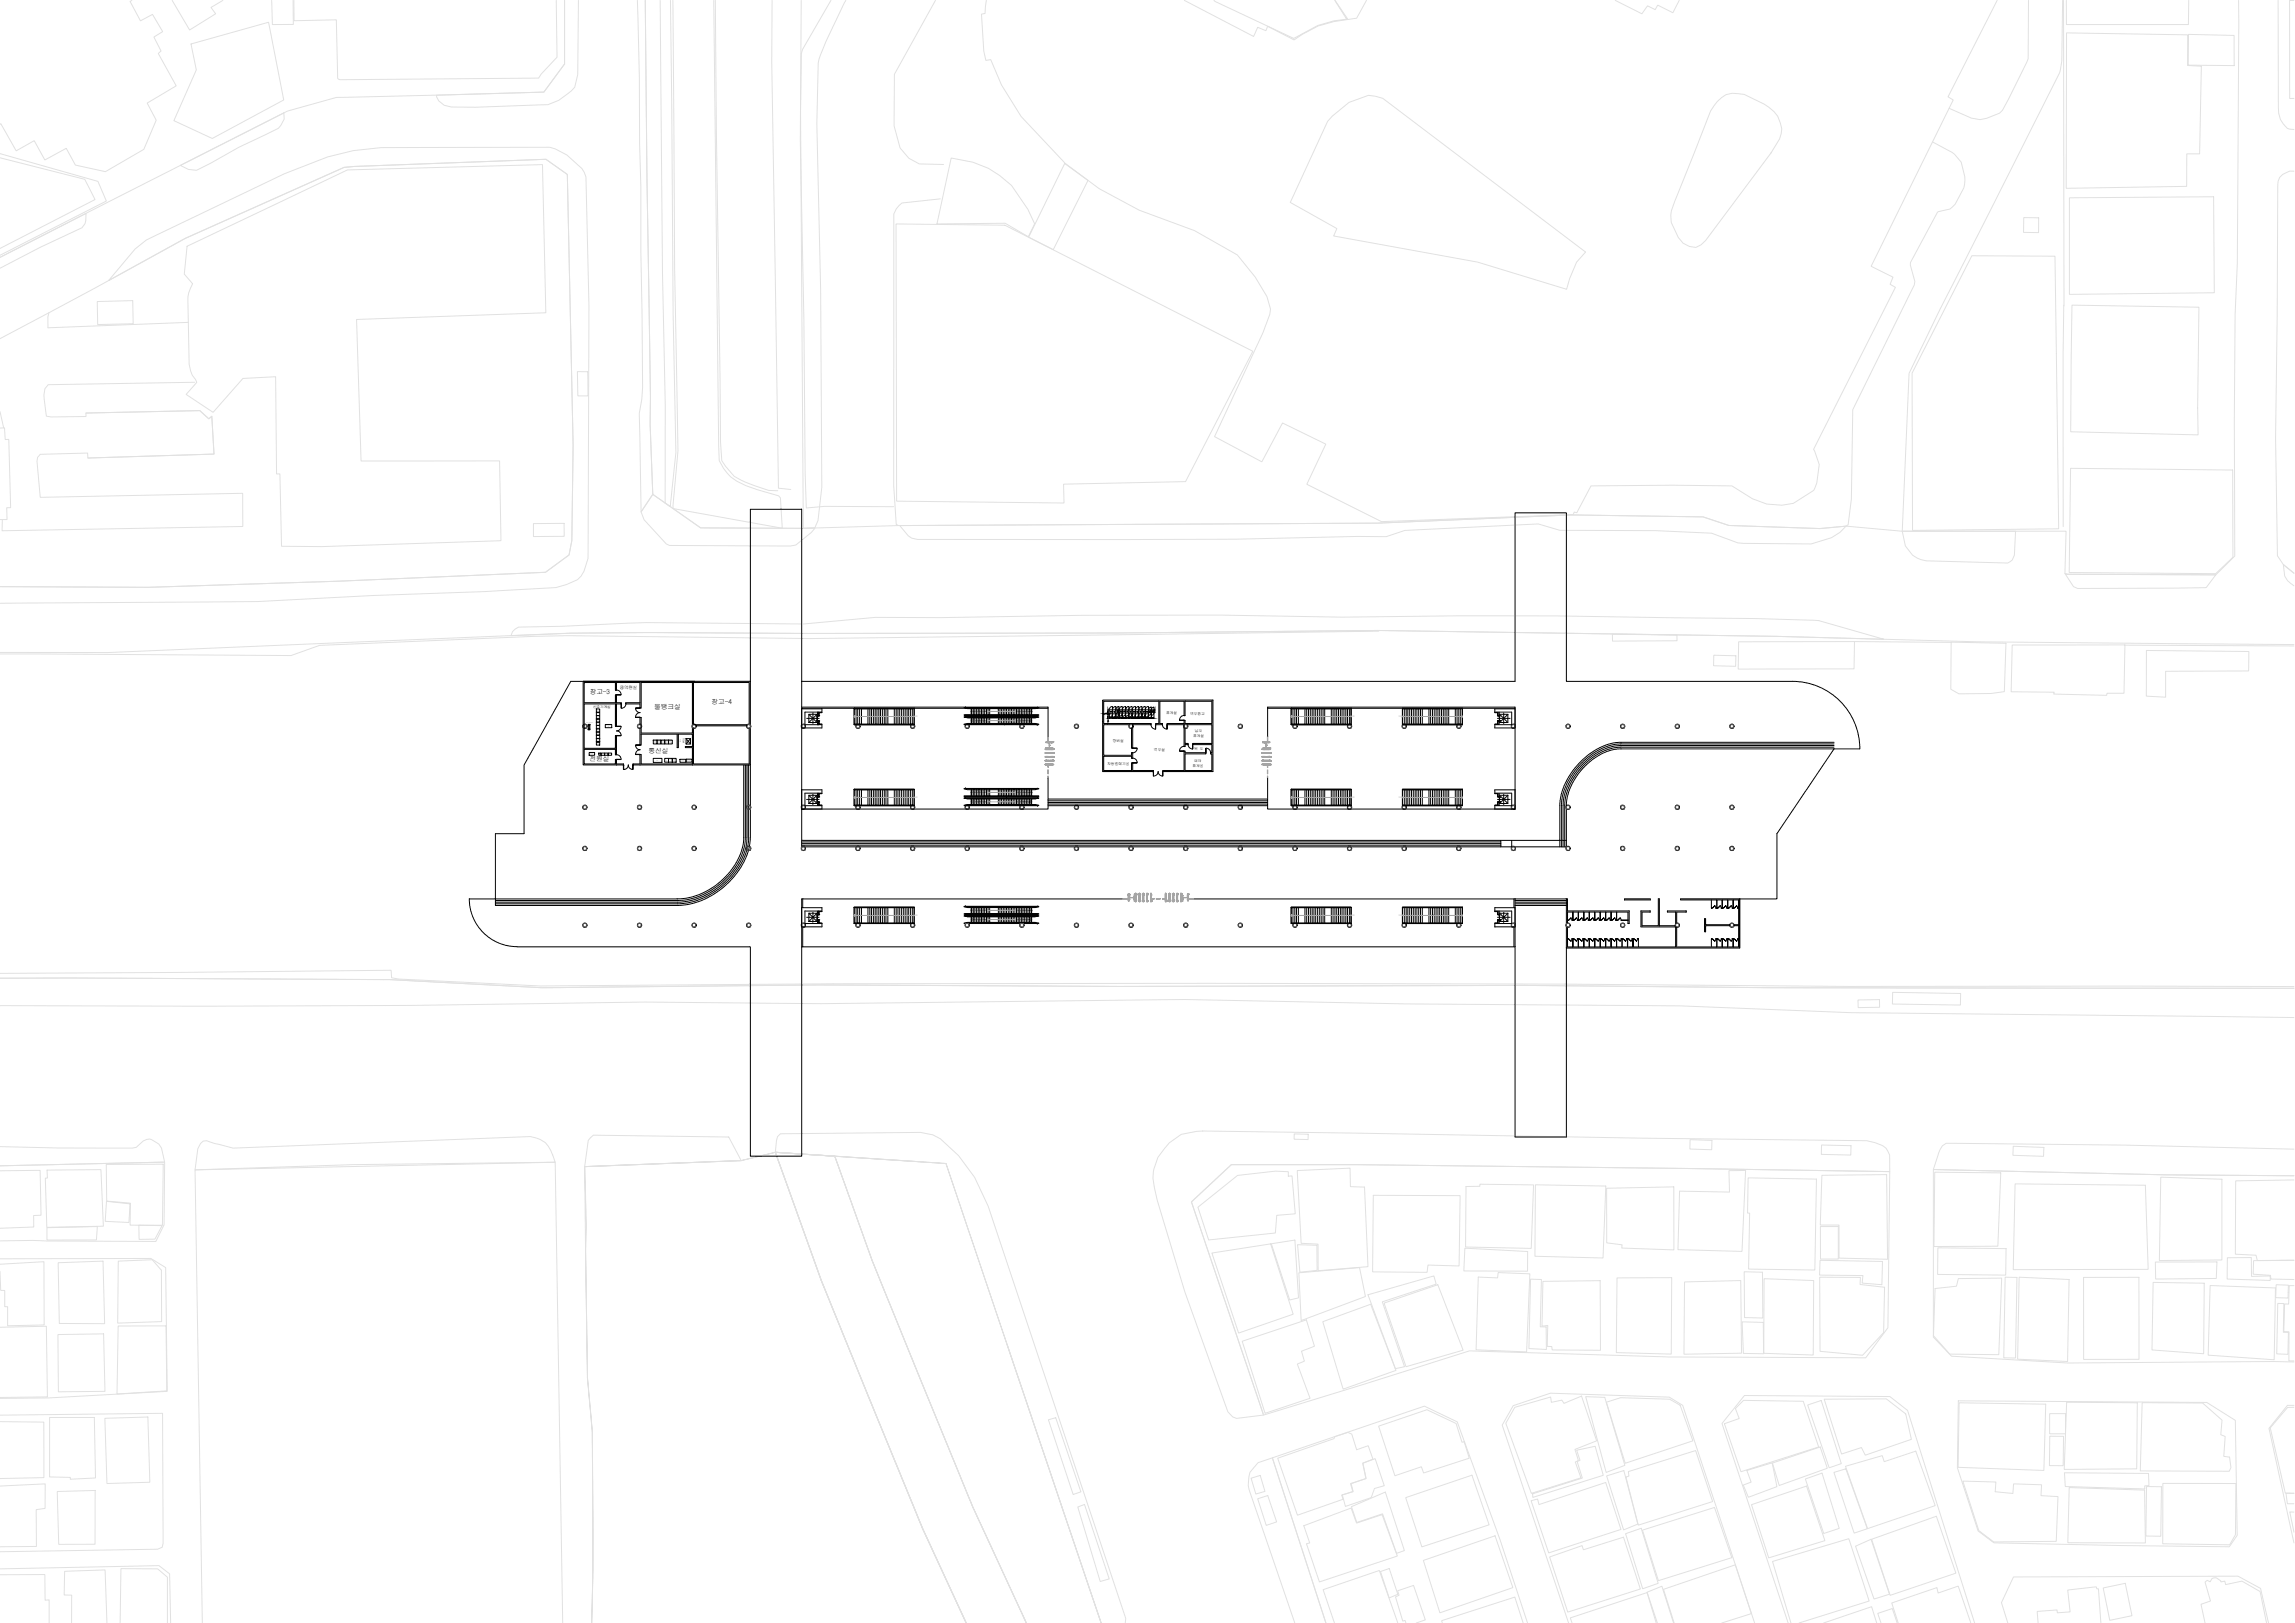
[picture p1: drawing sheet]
<svg xmlns="http://www.w3.org/2000/svg" width="420mm" height="297mm" viewBox="0 0 420 297" stroke-linecap="round" stroke-linejoin="round" font-family="sans-serif">
<defs><g id="words">
<g font-size="1.2">
<text x="108" y="126.9">창고-3</text>
<text x="119.8" y="129.7">물탱크실</text>
<text x="130.3" y="128.8">창고-4</text>
<text x="118.7" y="137.8">통신실</text>
<text x="107.9" y="139.3">전원실</text>
</g>
<text font-size=".8" x="113.5" y="126.2">용역원실</text>
<g font-size=".7">
<text x="213.5" y="130.7">휴게실</text>
<text x="217.9" y="130.9">역무창고</text>
<text x="203.7" y="135.7">탕비실</text>
<text x="211.3" y="137.4">역무실</text>
<text x="218.4" y="134.9">휴게실</text>
<text x="218.6" y="137.3">복 도</text>
<text x="218.7" y="134">남자</text>
<text x="202.7" y="140.1">자동발매기실</text>
<text x="218.3" y="140.3">휴게실</text>
<text x="218.6" y="139.5">여자</text>
</g>
<text font-size=".6" x="108.6" y="129.5">신호기계실</text>
<g font-size=".4" fill="#a4a4a4">
<text x="167.6" y="131.3">DN</text>
<text x="247.6" y="131.3">DN</text>
<text x="256.1" y="131.3">DN</text>
<text x="167.6" y="146.1">DN</text>
<text x="247.6" y="146.1">DN</text>
<text x="256.1" y="146.1">DN</text>
<text x="167.6" y="167.7">DN</text>
<text x="247.6" y="167.7">DN</text>
<text x="256.1" y="167.7">DN</text>
</g>
<text font-size=".4" x="125.3" y="136" transform="rotate(-90 125.3 136)">EPS실</text>
<text font-size=".2" x="124.7" y="135.8" transform="rotate(-90 124.7 135.8)">OPEN</text>
</g></defs>
<!-- layer: background -->
<g fill="none" stroke="#e1e1e1" stroke-width=".18">
<path d="M24.2 .1l-.4 .2 1.9 3.5 2.2-1.2 1.9 3.2-1.6 1 1.3 2.5-.5 .5 3.3 5.9-5.4 3.2 1.7 3.1-2.3 5.3-7 4.1-5.5-1.2-1.7-3.1-3.9 2.2-1.9-3.6-3.3 1.9-2.9-5-.1 .1M31.5 .1l3.2 5.4 4.8-3-.9-1.1 2.2-1.3M35 8.1l14.2-4 2.7 14.2-13 7-7.1-3.2 4.1-9.3zM49.7 .1l.2 4.4h3.8v-4.4M53.8 .1v3.7l7.8-.2 .2 10.5v.3l.5 .2 36.3-.3 .5-.7 2.9-3.1-.2-10.4M105.9 .1l-.1 13.5-.6 2.4a12.3 12.3 0 0 1-4.9 3.2l-13.2 .4h-4.5a2.61 2.61 0 0 1-2.7-2.2l19.7-.5 3.8-5.2v-11.6v11.6l-3.8 5.2-38 .9-9 2.5-52.6 26.8 15.7-8-.1 1.8-.6 .8-7.6 3.5-7.4 3.9M116.7 .1l.4 14.1v12.1l.2 7.9v12l.3 24.7-.1 2.2-.5 2.6 .4 18 2.1-3.2-.5-12.9 .1-4.9-.7-39.7-.3-32.9 .3 32.9 .7 39.7-.1 4.9 .5 12.9 8.8 6.1 18.8 .1 17.4-.5 87.7-.5 35.5-1.5 24.1 .4 4.7 1.6 16.7 .5 4.8-.4 10.3 .9h29.9l-.2 7.8 .4 .1 27.3 .1 3.4-3.4-.1-24.6 .2-19.6 .4-9.4 .2-48.1M120.9 .1l.4 49.9 .5 24.1v18l.9 .6 1-9.9-.5-25.3-.5-57.4M123.2 .1l.3 49.1 .6 33.3-.9 10.6 20 3.6-.3-5.6-.3-.4-3.9-1.1a10.1 10.1 0 0 1-6.2-3.8l-.8-1.5-.1-2.7-.9-81.5M131 .1l.9 80.8 .2 3.4 .7 1.1 1.6 1.8a24.6 24.6 0 0 0 6.3 2.6h1.7M141.4 .1l-.1 11.3 1.2 78 2.3 .2M146.7 .1l-.2 25.7 .7 32.7 .2 28.1 .2 6.4 3.3-.3h12.7"/>
<path d="M152.1 .1l-5.2 9-.2 .7-.1 10.5 .5 76.4 2.1-.1 .6-1.3 .7-6.1-.3-36.1-.7-30.5 .3-11.1 .3-1.2 1.1-2.7 3.7-7.5M171.3 .1l-7.6 13.5v9.4l1.1 4.1 1.6 1.9 1.9 1 4.4 .1M180.6 .1l-.3 2.4-.6 .1 .4 6.8 .4 1.7 .9-.2 1.9 4.6 3.6 5.8 8.2 8.6 6.1 4.6 7.4 4 10.1 3.7 7.8 4.5 3.3 4 2.1 3.6 .7 2.3-.1 .9-1.3 3.4-8.8 19 8.6 4.6 3.8-7.1 7.9 3.9-3.5 7.3 13.7 6.9 35.1-1.3 .2-.5 .5 .1 2.6-4.9 14.9-.1 10.8 .1 3.8 2.4 2.6 1 2.8 .2 2.1-.4 3.7-2.3 .6-1.4 .5-3.4-1.1-2.8 15-29.6-1-.6 .6-1.3-4-2 15-30.4-1-.6 9-17.6M216.8 .1l12.7 6.6 .8-1.7 1.5 .6 .3-.8 4.8 2.5 1.5-1 2.9-1.6 2.9-.8 4.2-.6 1.8-3.2M222.2 .1l14.7 6.9 4.4-2.3 2.9-.9 2.3-.3-2.1-3.4M244.4 .1l2.4 3.5M295.7 .1l4.9 2.4 1-1.4 1.4 .7 .5-.9 2.8 1.4 1.1-2.2M314.4 18.6a3.7 3.7 0 0 1 3.9-1.4l1 .1 3.6 1.7a5.8 5.8 0 0 1 3.3 4.6l-.4 1.8-1.6 2.6-11.9 16-.9 .8-.9 .5-1.2-.2-1.2-.6-.8-1-1.3-2.8-.1-1.3 .1-.8 7.2-18.3zM371.4 .1l-.1 10.6-4.7 9.5-.5 .5-2.4 1-1.2 .2-1.6-.3-4.1-1.8M377.6 .1l-.1 11.1-.4 2.1-21.9 43.2-5.7 11.8-1.2 28.9M377.8 .1l.1 55.9M378.3 .1v4.4h22.3l.1-4.4"/>
<path d="M378.3 6l22.2 .4v5.6l2.5 .1-.3 16.1h-2.4v5.9l-22 .4zM400.7 6.3l8.3 .2v5.5l-8.4-.1zM417.1 .1v19.6a4.4 4.4 0 0 0 1.6 3.8l1.3 .2M420 .1h-.8v17.9h.8M0 28.9l15.5 3.9 1.9 3.7-17.4 9M0 28.1l17.9 5.1 1.6 3.6-19.5 9.9M33 30.3l19-9.6v1.1l-.6 1.2-.4 .5-7.3 3.5-5.2 2.9-2.5 1.3-1.5-.2zM172.1 36.4l-7 .8-1 1-.5 1v49.7l.5 7.1 .4 .2M174.1 28.9a16.9 16.9 0 0 1 11.1 5l3 4.4 1.2 2.7-1.1 2.3-4.3-2.4-12.5 .1zM194.9 29.9l4.3 3.1-6.4 12.7-4.5-2.3zM243.9 21.3l3.1-2.6 3.5-1.3 1.3 .2 1.4 .4 37.1 28.1-1.7 1.9-1.2 3-.6 1.9-16.3-4.9-26.3-4.8 .6-1.4-8.6-4.8 6.9-14.8zM353.8 26l3.6 1.9 1.7 1.8a7 7 0 0 1 .4 4.7l-1.6 3-.5 .5-.4 .4-2.3 .6-4.9 9.2-.1 .4 .9 3-.1 .7-11.3 22.8-.3 16.3-.6 4.7-.3 .3"/>
<path d="M370.5 39.8l2.7 .1v2.7l-2.7-.1zM378.9 36.2l26.4-.2 .1 17.6-26.5 .3zM420 31.3h-.8a2.73 2.73 0 0 0-2.1 1.9l-.5 46.9 .3 21.6 1.1 1.6 2 1.6-2-1.6 .3 2.1 .5 .9 1.2 .9M9 57.2l-.2 .8v2l25.7-1M17.8 55.2l6.5-.2 .1 4.3-6.5 .1zM34.2 45.1l29.4-14 35.7-1 .6 27.1-34.6 1.3 .8 25.9h25.4l.2 14.6-32.8 1h-7.4l-.3-13.3h-.6l-.1-17.8-6 .4-5.5 6.2-4.9-3.3 1.9-2.2-.8-1.3-.6-2-.2-11.9a5.5 5.5 0 0 1 .9-2.9l-1.6-1.7zM164 41l20 .2 45.4 23.1-12.4 23.8-22.3 .5 .1 3.5-30.7-.4zM361 46.8l15.2 .1 .7 49.9-26.8 .3v-28.8zM377.8 55.8l-.1 9.4v31.2M379.3 55.8l23.3 .4-.3 18.5 .1 4.9-23.3-.6zM0 62l17.3-9.2 16.6-9.2 29.1-13 1.9-.1 35-1.3 4 2.7 1 49.6-.2 17.4-.5 2.7-4.3 3.1-37.9 1.7-34.9 1.1-27.1-.1 27.1 .1 34.9-1.1 37.9-1.7 4.3-3.1 .5-2.7 .2-17.4-1-49.6-4-2.7-35 1.3-1.9 .1-29.1 13-14 7.8 4.8-5.8 2.1-1.7 25.3-12.1 7.4-2.9a36.1 36.1 0 0 1 10.3-1.9h30.8l1 .2 2.2 1.1 2.7 2.5 .5 .8 .3 .8 .5 23.6-.1 43.3a10 10 0 0 1-1.3 6.1l-.7 .7-2 .9-1.9 .5-.7 .1a778.6 778.6 0 0 1-32.9 1.4l-21 1.1-47.2 .3M0 78.3h.8l.2 2.1h.6l.3 12.5h-.7l.1 2.2h-1.3"/>
<path d="M0 75.3l.7 3M15.7 75.6l20.9-.5 1.6 1.6 .6-.5 .4 6.9-23.1 .7M35.6 70l-26.8 .4-.6 .7-.2 1.2 .5 3.9 .9 .1 6.3-.1v-.6l20.9-.5 1.6 1.6 .6-.5 .4 6.9-23.1 .7-.1-.9-8.6 .2-.5 .6-.1 .7 .6 6.6 37-.7v6.1l-44 .7v-1.9M105.7 68h1.9l.1 4.5h-1.9zM97.7 95.8h5.6v2.4h-5.6zM119.5 90.5l8.8 6.1h20.9l-.7 .8-2.8 2.3-1 .2-22.1-.1-.6-.2-4.1-4.5-.5-1.4zM164.7 96.2l87.5-.5 35.5-1.5 24.1 .4 4.7 1.6 16.7 .5 4.8-.4-1.2 1.1-1.5 1-3.7 1.2-13.4-.2-4.8-1.8-10.3-.5h-17.5l-4-1.2-24.4 1.2-3.4 1.1h-5.3l-22.4 .5h-20.3h-37.8l-1.1-.2-.6-.4zM348.3 97.2h20.7l-.2 4.4-.4 .9-.8 .5-14.9-.4a4.9 4.9 0 0 1-3.9-2.7zM379.1 85.7l29.6 .3 .1 16-3.2 3-26.8-.2zM93.8 115.6l1.1-.8 7.9-.2 15.5-.7 28.7 .3 13.2-1.2h12l26-.4h25.1l22.4 .4 21.8-.3h17.2l36.5 .5 11 .3 .8 .1 11.9 3.4-19.6-.5-73.1-1.1-48.1 .5h-56.1l-29.6-.1-14 .1-10.8 .4zM252.4 115.5l-103.9 1.4-44.6-.6-6.2 .2-39.2 1.6-5.2 1.9-53.3-.3M295.2 116.1l11.8 .1v1.1h-11.8z"/>
<path d="M313.8 119.9l4 .1v1.9l-4.1-.1zM318.3 117.5l21.2-.1-.1 5-21.2 .1zM339.5 117.4l17.7 .2M357.2 117.5l10 .2-.3 8.9-2.4 .3-5.9 .1-1.5-.9zM368.4 118.1l20.6-.1-.1 8.9h-3.2v.4l-9.7-.3 .1-.3-7.9-.1zM378 105l.4 .1 27.3 .1-1.8 2.3-.2 .1-23.3 .1-.8-.3zM389 118.1l31 .1M393 119l18.7 .2v3.6l-15.2 .1v4.7l-3.6-.2zM420 118l-58-.5-36.7-1-73.1-1.1-48.1 .5h-56.1l-29.6-.1-13.9 .1-84.7 3.5h-19.8M0 178.1l71.6-.5 .1 1.4 1.3 .2 25.9 1.3 53.6-.4 68.9-.1 65 .1 52.1 .4 81.5 .1M0 179l71.4 .3 27.8 1.5 50.7-.5 55.1 .2 74.1-.2 45.2 .5 95.7 .1-95.7-.1-45.2-.5-74.1 .2-55.1-.2-50.7 .5-27.8-1.5zM0 184.1l37.4 .1 33.1-.2 31.7-.4a766.5 766.5 0 0 1 37.5 0l10.6 .1 66.7-.8 40.5 .8 50.1 .4 31.3 1.2 81.1 .9"/>
<path d="M340.1 183h4v1.3l-3.9 .1zM346.5 181.6l12.4 .2v2.1l-12.4-.1zM0 209.9l10.8 .2h13.4l.8-.1 .5-.5a1.96 1.96 0 0 1 2.3-.9l1.3 .8 .5 .7 .5 2.6-30.1 .7 30.1-.7-.1 11.5-1.5 3-22.5-.2-6 .1M0 214.3l7.3-.1 .2 8.2-1.3 .1v2.1l-6.2 .2M8.6 214.2l9.9-.1 .4 10.3-10.3 .2-.3-9h.4zM19.5 213.1h10.4l-.2 11.1h-5.9l.1-4-4.4-.4zM19.5 219.9l4.3 .4-.2 3.4-4.3-.2zM36.7 209.3l.5-.5h.6l1.6 .5 3.3 .8 54.4-2.1a4.4 4.4 0 0 1 4.1 3.4l.4 1.3-37.2 .5-28.7 .9 .5-3.9zM107 213.5l.2 6a81.4 81.4 0 0 1 0 9.8zM107 213.5l28.7-1.1zM108.1 208.2l.5-.4 24.8 .3 2.3 4.3-28.7 1.1 .7-4.8zM135.7 212.4l6.2-1.5z"/>
<path d="M141.9 210.9l8.4 23.4 18.6 45.5 8 17.2M141.9 210.9l26.9 1.7zM141.9 210.9l8.4 23.4zM141.9 210.9l10.9 .7zM152.8 211.6l6.9 19.1zM168.8 212.6l-26.9-1.7 .3-2.1 .1-.8 .6-.5 25.6-.3 2.3 .5 1.3 .7 3.4 3.1 2.9 4 2.5 5.3 25.2 75.4-.1 .8M168.8 212.6l4.4 .3zM173.2 212.9l11.2 33.3zM214.1 209.2l2.2-1.6 2.8-.5 1.1-.1 80.6 1.3 41 .5 .6 .1a4.2 4.2 0 0 1 3.2 1.7l.3 .8 .1 3-97.5-1.2h-23.1l-7.3 6.8 13.2 39-4.9 .6-.7-.3-.9-.9-7.9-22-5-16.7-.6-2.3a7.5 7.5 0 0 1 1.8-7.1zM218.1 220l7.3-6.8h23.1l97.5 1.2-.4 28.6-4 5.5-36.3-.1-36.3-1.2-37.7 11.8zM236.9 207.5l2.6 .1v1l-2.6-.1zM237.5 214.2l9.7-.4v3.4l2.6 .1 .6 14.5-9.1 .8v-4.9l-3.1-.2z"/>
<path d="M251.4 218.8h15.9l-.2 12.9-5.7-.2-.1 1.4-10-.1zM268.4 217.2l2.5-.1v-.4l9.9 .2-.5 11.6-12-.3zM281.1 216.8l12.9 .3-.5 13.1-12.5-.3zM294.1 217.5l12.3-.3 .1 11.6-9.6-.4 .1-.6-2.8-.3zM307.5 218l9.1 .2-.1-3.9 3.1-.1-.7 14.8-11.7-.3zM309.4 208.6l4 .1v1.7l-4-.1zM320 215.6l12.5 .2-.2 16.6-12.2-.1 .2-10.3h-.4zM333.5 209.6l5.4 .1-.1 1.7-5.4-.1zM333.5 215.1l11.9-.1 .2 15.5-8.9-.2v-6.1h-3.5zM354.2 214.5l12.1 .2-.5 13.4h-11.7zM368.6 209.8l5.6 .2-.1 1.6-5.6-.2zM368.9 216.7l23.9 .2 .5 15.4-24.7 .1z"/>
<path d="M395.6 215.4l11.2 .4v14.8l-11.5 .1zM420 210.3l-30.9-.7-32.8-.4a3.2 3.2 0 0 0-1.5 2.1l-.9 2.7 42.7 1 23.4 .2-23.4-.2-42.7-1v30.7l3.4 3.5 21.3 1.3 37.6-.3 3.8 .1M420 215.9l-10.7 .2-.1 13.4 3.8 .2 .3 1 6.7-.1M0 230.4l27.6-.1 2.7 1.7 .3 22.6-21.7 1.2-8.9 .1M0 231.4l8-.5 .1 11.6-6.7 .1v-3.5h-.5v-2.9h-.8l-.1-3.5M8.6 224.7l9.2-.2-.1 2.4-9.1 .1zM10.6 231.1l8.3-.3 .3 11.5-8.3-.1zM21.7 230.8l6.2-.2 1.6 1.9 .1 9.4-8.1 .3zM25.4 224.2l4.3 .1-1.3 2.5h-2.9zM107.2 229.3l.3 22.9zM150.3 234.3l7.4 18zM159.7 230.7l7.2 17.9z"/>
<path d="M219.3 220.9l7.3-5.8 6.9-.8 2.4 .1v.9l.6-.1 .6 7-3.4 .2-.2 3.3-12.2 1.2zM221.9 229.3l10.7-1.6 4.1 12.8-9.9 3.5zM232.7 227.6l4.4-.6 .6 10.5-1.6 .4zM237.6 227.8l3.5 .1v4.6l-3.1 .3zM237.8 232.9l11.1-.9 1.1 5.3-11.8 4.4zM250.4 237l12.1-3.5 .4 1.5-9.8 3.3 4 11.8-1.6 .4zM253.4 238.5l9.8-3.4 4.7 12-10.5 3zM268.2 228.4l11.5 .7v3.5h-11.7zM270.6 233.7l3.6 .2 .1-1 5.8 .2-.6 14.3-9.3-.4zM280.2 234.1l2 .1-.2 8.6 1.1 .1v4.1l-3.2-.2zM282.5 234.5l10.4-.1 .1 12.7h-8.8l-.1-.6-.8-.1 .1-3.8-1.1 .1zM296 233.9l10-.1v14l-10.1-.2z"/>
<path d="M308.4 234.6l10.3-.2 .1 13.3-10.5 .1zM319.3 232.8h3.4v8.4l-3.3-.1zM323 234l9 .4v13.6l-9.1-.3zM333.1 233.8h7.5l-.1 1.3 4.5 .5-.2 8.3-3.8 4.1-7.8-.7zM333.2 230.7l11.4 .2-.1 4.2-3.6-.3 .2-1.3-8-.1zM333.3 224.5h3.2v5.9h-3.2zM354.3 235.8l3.9-.4 .3-1.4 8-.1-.6 14-8.9-.1-3-3.3zM354.8 228.4l12.5 .1-.1 4.9-12.5-.2zM367.1 233.8h2.2l-.3 14.7h-2.2zM369.7 233.8l9.1 .4-.3 15-9.1-.4zM381.4 233.8h10.2v15h-10.1zM394.2 234.7l9.3 .2-.1 12.9-9.4-.7z"/>
<path d="M394.6 231h11.3l-.2 3-11 .1zM404.6 235.3l12 .4-.3 13.2-12-.9zM407.8 230.2h4.4v3.4l3.4-.1v.8l-7.9-.2zM416.7 235.1l2.3 .1-.1 2.4-2.3-.1zM417 238.6h1.1l-.1 5.2h1l-.1 4.1-2.1-.1zM420 235.3h-.9l-.1 3.4h-.7l-.2 5h1l-.1 5.4h1M420 230.7h-7.4l-.1 2.5 3.2 .2v.7l4.3 .1M0 259l29.8-.3 .1 23.7-.2 .8-.8 .3-28.9 .5M0 242.9l8.5-.2 .2 13-8.7 .1M9.1 259.4h8.2l.2 11.1-4.6 .2v-.3l-3.8-.1zM10.6 244.2l8.4-.1 .2 10.5-8.5 .1zM19.2 259.6l7.9-.3 .3 12-7.8 .2z"/>
<path d="M21.6 242.7h8.8l.1 11.9-9.1 .5zM107.5 252.2l.9 9.8zM157.7 252.3l1 2.6zM158.7 254.9l.5 1.2zM159.2 256.1l.1 .2zM159.3 256.3l9.6 23.5zM166.9 248.6l1.1 2.6zM168 251.2l.5 1.2zM168.5 252.4l.1 .2zM168.6 252.6l9.5 23.2zM184.4 246.2l17.2 50.8M184.4 246.2l1 2.9z"/>
<path d="M185.4 249.1l16.2 47.9zM191.9 259.8l1.4-.3 4.6 13.5-1.4 .5zM227.4 245.5l11.8-3.9 1.4 4.8-2.3 .9 .5 1.8-1.3 .5 2.3 6.3-8.2 2.8zM242.2 241.9l8.7-3.2 4.7 12.1-9.7 3.4zM277.3 257.6l6.6-1.9 .1 1 1.9-.4 .4 .5 3.2-1.3 2.8 8.2-4 1.6 .7 2-.6 .3 1 2.9-9 2.8-4.7-12.8zM290.3 255.6l3.5 .1 3.7 12.5-3.5 1.3zM294.1 256.6l2.6-.8 9 .3 1.9 1.1 2.3 6.5-12.4 4.1zM318.9 241.9l3.9 .1 .1 5.8-3.7-.1zM319.2 256.3l10.9 .2 2.9 8.3-14.3 4.6-3-8.8 2.7-1-.7-1.8zM330.9 257.1l2.5-.8 3.7 11.6-2.2 .7zM334 256.1l11.3-.1 3.6 2.8 1 4.6-8.4 2.9-.7-1.4-3.7 1.2zM358.5 256.4l45.5 .3 5.2 3.3 .4 21-1.5 2.1-20.1-.2-23-.5-2.9-2.2-3.7-11.6z"/>
<path d="M358.7 256.7l15.8 .3-.3 12.1-15.7-.6zM375.2 258.7h2.9v3.7h-2.9zM378.4 256.6l12.9 .1-.1 12.1-13.3 .1zM392.2 256.7l11 .1 3.6 3.1-.2 2.7 .8 .3-.3 3.6 1.1 .2 .2 1.9-.3 .7-16.3-.1zM420 257.2h-1.2l-3.4 4.2 4.6 21M420 257.6h-1.2l-3.2 3.7 2.8 12h1.6M0 272l8.3-.4v4.5l-1.7 .2 .1 6.7-6.7 .1M0 260.2l8 .1v10.1l-8 .2M10.5 273l6.9-.2v9.8h-6.6zM108.4 262l.1 16.4zM108.5 278.4v10.4zM168.9 279.8l8 17.2z"/>
<path d="M178.1 275.8l9.8 21.2zM197.3 275.8l1.2-.5 4.6 13.7-1.7 .4zM229 270.5l1.7-.5 .9 3-1.7 .4zM230.3 274.3l1.8-.6 1.6 4.8-1.9 .7zM233.9 266.9l10.3-3.6 .2-.4 2.4-.7 .7 .3 .9 2.8 2.1-.7 .9 2.5-1.9 .7 .6 2.8-2.9 .9 .5 1.5-2.1 .6 .3 .8-8.4 2.9zM238.7 279.2l8.7-3.2 .9 2.8 4.7-1.6 2.8 7.6-14.2 4.7-2.4-7 .6-.1zM247.4 275.7l6.2-2.6 3.5 10.7-1.4 .5-2.6-7.2-4.7 1.5zM249.5 267.8l2.3-.8 1.6 4.9-1.8 .5-.6 1.7-4.7 1.6-.6-2.1 2-.6-.3-1.5 2.7-.9zM252.4 261l8.8-3 5.4 2.5 1.1 3.5 .4-.1 .9 3-8.4 2.7-.4-1.2-4.8 1.7zM257.3 274.1l12.2-4.1 3.1 9.1-12.3 4zM280.3 274.7l1.2-.4 .2 1.1 12.3-4.1 2.8 8.6-13.3 4.3zM280.6 273.4l9.1-2.9-1-3 .6-.2-.7-1.9 3.4-.7 1.5 5.3-12.9 4.1z"/>
<path d="M294.1 270.1l3.2-1 2.5 9.8-2.6 1.1zM298.1 269.3l12.3-3.8 3.1 9.3-13.6 4.3-2.2-8.8 .5-.1zM319.8 269.1l4.6-1.4 .9 4.4-5.2 1.9-.9-2.2 1.4-.5zM320.7 275.4l10-3.4 3.4 10-10.3 3.1zM324.5 267.8l8.7-3 1.3 3.9-8.8 3.2zM330.5 270.7l3.1-1.1 3.1 10.1-2.8 1zM335.7 269.5l2.2-.7 4 11-2.5 .8zM337.9 268.4l6.7-2 .4 1.1 5.7-1.9 3.6 10-12.4 4.2zM359.3 271.1l6.1 .1-.1 1.8 3.2 .3 .1-1.7 5.2 .1-.1 2 3.1 .2-.4 8.2-11.4 .1-2.7-2.1zM375.3 262.9h2.5l-.1 5.4-2.5-.1zM378 269.5l15.3 .2 .1 2.2h-.8l.1 .6-14.6-.4zM378.8 272.3l13.8 .4 .2 9.7-14.2-.1z"/>
<path d="M393 272.1h2.7l-.1 9.1-2.7-.1zM396 271.5h13.3v9.4l-1.1 1.8-12.3-.2zM420 276.7h-.8l.8 3.7M420 273.3h-1.5l.3 1.9h1.2M0 287.1l29.1-.6 2 1.5 .1 9M0 288.2h8.2l.1 4.7 .7-.1v4.2M13.1 297v-5.1h-1.4l.1-4.3 7.4-.3 .4 9.7M22 297l.1-9.9h6.8l1.7 1.6v8.3M37 297l-1.3-82.9 65.9-1.4 1.4 84.3M108.5 288.8l-.2 8.2zM176.9 297l-8-17.2-15.1-36.9a346.3 346.3 0 0 1-8.8-23.5l-3.1-8.5 10.9 .7 .7 1.7a524.4 524.4 0 0 0 12.8 33.7l9.1 22.3a437.1 437.1 0 0 0 9.6 21.5l2.9 6.2M237 297l-8.3-24.3-.2-.8 .3-2.4 1.5-1.8 2.6-.9 9.8 30.2-9.8-30.2 27.9-9.4 6 2.8 7.9 21.8 5 15"/>
<path d="M244.3 297l-2.1-6.1 10.3-3.5 3.4 9.6M252.7 287.6l1.6-.5 1.6 4.7-1.6 .6zM257.4 297l-.2-.4-.4 .1-1.3-4.4 .6-.3-.2-.8 2.9-1 2.1 6.3-1.6 .5M260.6 285.6l13.1-4.5 3.3 9.5-13.4 4.6zM264.1 297l-.2-.4 13.4-4.3 1.5 4.7M283.7 285l5.9-2.1 .3 .7 7.3-2.3 3.1 9.5-13.3 4.2zM287.2 297l-12.2-36.2 2-3.5 6.8-2.3 21.8 .7 2.5 1.5 13.1 39.8M287.8 297l-.3-.9 14-4.6 1.7 5.5M297.6 280.7l2.9-1 3.1 10.1-2.9 1zM300.7 280l13.2-4.1 3.2 9.2-13.5 4.2zM303.4 297l-1.9-5.6 2.7-1.1 2.2 6.7M306.5 297l-2-6.1 13.2-4.5 2.9 8.9-5.4 1.7"/>
<path d="M327.4 297l-12.1-36.5 4.1-5.1 26.6 .2 3.2 2.5 12.3 38.9M327.9 297l-3.4-11.2 14-4.2 3.7 11.4-12.8 4M333.9 297l8.7-2.9 1 2.9M339.7 283l2.8-1.3 3.4 10.1-2.8 .9zM342.6 281.7l11.9-4.2 3.6 10.4-12.1 4.1zM344.4 297l-.6-1.7 2.6-.9 .9 2.6M347.5 297l-1.2-3.6 8.3-2.8 .2 1 3.7-1.3 2.3 6.7M367.6 297l-1.2-3.7 2.2-4.7 41.1-.1 4.2 2.2 1.4 6.3M373.1 297l-.1-2.1 3.6-.3v.6l2.4-.2-.5-4 5.3-.6 .1 .4h.3l.4 6.2M385 290.6l4.1-.8 1.2 5.9-4.1 .9zM403.7 297l-.8-3.4 1.8-.6-1-3.5 .4-.3 .5 .3a.88 .88 0 0 1 .6-.7 .88 .88 0 0 1 1 .3l.3 .2 .1 .2 .7-.1 .2 .6 2.9-.6 3.4 1.9 1.2 5.7"/>
</g>
<path d="M127.2 124.7h-22.7l-8.6 15.3v12.6h-5.2v11.9h-4.8a8.8 8.8 0 0 0 8.8 8.8M137.4 124.7v-31.5h9.4v31.5h130.6v-30.8h9.4v30.8h41.3a12.4 12.4 0 0 1 12.4 12.4M340.5 137.1h-4.7l-10.5 15.5v11.9h-6.8v9M94.7 173.3h42.7v38.3h9.4v-38.3h130.6v34.8h9.4v-34.6" fill="none" stroke="#000" stroke-width=".18"/>
<g fill="none" stroke="#000" stroke-width=".18">
<path d="M146.8 129.4h45.1v5.4M146.8 129.6h45.1M156.4 132.6h11M156.4 132.5h11M156.4 129.6l11 .1M156.7 129.6v.1M156.7 129.7v2.9M157 129.6v.1M157 129.7v2.9M157.4 129.6v.1M157.4 129.7v2.9M157.7 129.6v.1"/>
<path d="M157.7 129.7v2.9M158.9 129.6v.1M158.9 129.7v2.9M159.2 129.6v.1M159.2 129.7v2.9M159.6 129.6v.1M159.6 129.7v2.9M159.9 129.6v.1M159.9 129.7v2.9M160.2 129.6v.1M160.2 129.7v2.9M160.5 129.6v.1"/>
<path d="M160.5 129.7v2.9M160.9 129.6v.1M160.9 129.7v2.9M161.2 129.6v.1M161.2 129.7v2.9M161.5 129.6v.1M161.5 129.7v2.9M161.9 129.6v.1M161.9 129.7v2.9M162.2 129.6v.1M162.2 129.7v2.9M162.5 129.6v.1"/>
<path d="M162.5 129.7v2.9M163.7 129.6v.1M163.7 129.7v2.9M164.1 129.6v.1M164.1 129.7v2.9M164.4 129.6v.1M164.4 129.7v2.9M164.7 129.6v.1M164.7 129.7v2.9M165.1 129.6v.1M165.1 129.7v2.9M165.4 129.6v.1"/>
<path d="M165.4 129.7v2.9M165.7 129.6v.1M165.7 129.7v2.9M166.1 129.6v.1M166.1 129.7v2.9M166.4 129.6v.1M166.4 129.7v2.9M166.7 129.6v.1M166.7 129.7v2.9M167 129.6v.1M167 129.7v2.9M167.4 129.6v3h-11v-2.9h11"/>
<path d="M177.8 129.7v1.1M177.8 131.4v1M177.9 129.7v1.1M177.9 131.4v1M178.2 129.7v1.1M178.2 131.4v1M178.5 129.7v1.1M178.5 131.4v1M178.8 129.7v1.1M178.8 131.4v1M179.1 129.7v1.1M179.1 131.4v1"/>
<path d="M179.4 129.7v1.1M179.4 131.4v1M179.7 129.7v1.1M179.7 131.4v1M180 129.7v1.1M180 131.4v1M180.3 129.7v1.1M180.3 131.4v1M180.6 129.7v1.1M180.6 131.4v1M180.9 129.7v1.1M180.9 131.4v1"/>
<path d="M181.2 129.7v1.1M181.2 131.4v1M182.8 129.7v1.1M182.8 131.4v1M183.1 129.7v1.1M183.1 131.4v1M183.4 129.7v1.1M183.4 131.4v1M183.7 129.7v1.1M183.7 131.4v1M184 129.7v1.1M184 131.4v1"/>
<path d="M184.3 129.7v1.1M184.3 131.4v1M184.6 129.7v1.1M184.6 131.4v1M184.9 129.7v1.1M184.9 131.4v1M185.2 129.7v1.1M185.2 131.4v1M185.5 129.7v1.1M185.5 131.4v1M185.8 129.7v1.1M185.8 131.4v1"/>
<path d="M186.1 129.7v1.1M186.1 131.4v1M186.4 129.7v1.1M186.4 131.4v1M186.7 129.7v1.1M186.7 131.4v1M187 129.7v1.1M187 131.4v1M187.3 129.7v1.1M187.3 131.4v1M187.6 129.7v1.1M187.6 131.4v1"/>
<path d="M187.9 129.7v1.1M187.9 131.4v1M188.2 129.7v1.1M188.2 131.4v1M188.5 129.7v1.1M188.5 131.4v1M188.8 129.7v1.1M188.8 131.4v1M188.9 129.7v1.1M188.9 131.4v1M232.1 129.6h45.3M236.4 129.6l11 .1"/>
<path d="M236.4 132.6h11M236.4 132.5h11M236.7 129.6v.1M236.7 129.7v2.9M237 129.6v.1M237 129.7v2.9M237.4 129.6v.1M237.4 129.7v2.9M237.7 129.6v.1M237.7 129.7v2.9M238.9 129.6v.1M238.9 129.7v2.9"/>
<path d="M239.2 129.6v.1M239.2 129.7v2.9M239.6 129.6v.1M239.6 129.7v2.9M239.9 129.6v.1M239.9 129.7v2.9M240.2 129.6v.1M240.2 129.7v2.9M240.6 129.6v.1M240.6 129.7v2.9M240.9 129.6v.1M240.9 129.7v2.9"/>
<path d="M241.2 129.6v.1M241.2 129.7v2.9M241.5 129.6v.1M241.5 129.7v2.9M241.9 129.6v.1M241.9 129.7v2.9M242.2 129.6v.1M242.2 129.7v2.9M242.5 129.6v.1M242.5 129.7v2.9M243.7 129.6v.1M243.7 129.7v2.9"/>
<path d="M244.1 129.6v.1M244.1 129.7v2.9M244.4 129.6v.1M244.4 129.7v2.9M244.7 129.6v.1M244.7 129.7v2.9M245 129.6v.1M245 129.7v2.9M245.4 129.6v.1M245.4 129.7v2.9M245.7 129.6v.1M245.7 129.7v2.9"/>
<path d="M246 129.6v.1M246 129.7v2.9M246.4 129.6v.1M246.4 129.7v2.9M246.7 129.6v.1M246.7 129.7v2.9M247 129.6v.1M247 129.7v2.9M247.4 129.6v3h-11v-2.9h11M256.8 129.6v3h10.9v-2.9h-10.9M256.8 132.6h10.9M256.8 132.5h10.9"/>
<path d="M257.1 129.6v.1M257.1 129.7v2.9M257.4 129.6v.1M257.4 129.7v2.9M257.7 129.6v.1M257.7 129.7v2.9M258.1 129.6v.1M258.1 129.7v2.9M258.4 129.6v.1M258.4 129.7v2.9M258.7 129.6v.1M258.7 129.7v2.9"/>
<path d="M259.1 129.6v.1M259.1 129.7v2.9M259.4 129.6v.1M259.4 129.7v2.9M259.7 129.6v.1M259.7 129.7v2.9M260.1 129.6v.1M260.1 129.7v2.9M260.4 129.6v.1M260.4 129.7v2.9M261.6 129.6v.1M261.6 129.7v2.9"/>
<path d="M261.9 129.6v.1M261.9 129.7v2.9M262.3 129.6v.1M262.3 129.7v2.9M262.6 129.6v.1M262.6 129.7v2.9M262.9 129.6v.1M262.9 129.7v2.9M263.2 129.6v.1M263.2 129.7v2.9M263.6 129.6v.1M263.6 129.7v2.9"/>
<path d="M263.9 129.6v.1M263.9 129.7v2.9M264.2 129.6v.1M264.2 129.7v2.9M264.6 129.6v.1M264.6 129.7v2.9M264.9 129.6v.1M264.9 129.7v2.9M265.2 129.6v.1M265.2 129.7v2.9M266.4 129.6v.1M266.4 129.7v2.9"/>
<path d="M266.7 129.6v.1M266.7 129.7v2.9M267.1 129.6v.1M267.1 129.7v2.9M267.4 129.6v.1M267.4 129.7v2.9M267.7 129.6l-10.9 .1M277.4 129.4h-45.3v5.4M296.8 137.1a10.7 10.7 0 0 0-8 4.7 10.1 10.1 0 0 0-2 5.7M296.8 136.7a11.5 11.5 0 0 0-9.1 6.3 9.4 9.4 0 0 0-1.2 4.5M296.8 136.4a11.4 11.4 0 0 0-8.8 5.6 10.4 10.4 0 0 0-1.8 5.5M296.8 136.2a11.8 11.8 0 0 0-9 5.6 10.8 10.8 0 0 0-1.9 5.7"/>
<path d="M296.8 135.9a11.9 11.9 0 0 0-9 5.3 11.3 11.3 0 0 0-2.2 6.3M136.2 140v13.2a12.3 12.3 0 0 1-6.6 9.8 11.3 11.3 0 0 1-5.6 1.5h-33.3v1.2h33.3a14.5 14.5 0 0 0 13.2-10.8l.2-1.7v-13.2M136.5 140v13.2a12.4 12.4 0 0 1-6.3 9.7 11.9 11.9 0 0 1-6.2 1.9h-33.3M136.8 140v13.2a12.7 12.7 0 0 1-6.4 10 12.5 12.5 0 0 1-6.4 1.9h-33.3M137.1 140v13.2a12.6 12.6 0 0 1-5.5 9.5 13.4 13.4 0 0 1-7.6 2.7h-33.3M146.8 155h140M146.8 154.7h128M146.8 154.4h128M146.8 154.1h128M146.8 153.8h140M156.4 144.6h11M156.4 144.5h11"/>
<path d="M156.7 144.4v2.9M156.7 147.4v.1M157 144.4v2.9M157 147.4v.1M157.4 144.4v2.9M157.4 147.4v.1M157.7 144.4v2.9M157.7 147.4v.1M158.9 144.4v2.9M158.9 147.4v.1M159.2 144.4v2.9M159.2 147.4v.1"/>
<path d="M159.6 144.4v2.9M159.6 147.4v.1M159.9 144.4v2.9M159.9 147.4v.1M160.2 144.4v2.9M160.2 147.4v.1M160.5 144.4v2.9M160.5 147.4v.1M160.9 144.4v2.9M160.9 147.4v.1M161.2 144.4v2.9M161.2 147.4v.1"/>
<path d="M161.5 144.4v2.9M161.5 147.4v.1M161.9 144.4v2.9M161.9 147.4v.1M162.2 144.4v2.9M162.2 147.4v.1M162.5 144.4v2.9M162.5 147.4v.1M163.7 144.4v2.9M163.7 147.4v.1M164.1 144.4v2.9M164.1 147.4v.1"/>
<path d="M164.4 144.4v2.9M164.4 147.4v.1M164.7 144.4v2.9M164.7 147.4v.1M165.1 144.4v2.9M165.1 147.4v.1M165.4 144.4v2.9M165.4 147.4v.1M165.7 144.4v2.9M165.7 147.4v.1M166.1 144.4v2.9M166.1 147.4v.1"/>
<path d="M166.4 144.4v2.9M166.4 147.4v.1M166.7 144.4v2.9M166.7 147.4v.1M167 144.4v2.9M167 147.4v.1M167.4 147.3h-11v-2.9h11v3.1h-11l11-.1M177.8 144.5v1.2M177.8 146.2v1M177.9 144.5v1.2M177.9 146.2v1M178.2 144.5v1.2"/>
<path d="M178.2 146.2v1M178.5 144.5v1.2M178.5 146.2v1M178.8 144.5v1.2M178.8 146.2v1M179.1 144.5v1.2M179.1 146.2v1M179.4 144.5v1.2M179.4 146.2v1M179.7 144.5v1.2M179.7 146.2v1M180 144.5v1.2"/>
<path d="M180 146.2v1M180.3 144.5v1.2M180.3 146.2v1M180.6 144.5v1.2M180.6 146.2v1M180.9 144.5v1.2M180.9 146.2v1M181.2 144.5v1.2M181.2 146.2v1M182.8 144.5v1.2M182.8 146.2v1M183.1 144.5v1.2"/>
<path d="M183.1 146.2v1M183.4 144.5v1.2M183.4 146.2v1M183.7 144.5v1.2M183.7 146.2v1M184 144.5v1.2M184 146.2v1M184.3 144.5v1.2M184.3 146.2v1M184.6 144.5v1.2M184.6 146.2v1M184.9 144.5v1.2"/>
<path d="M184.9 146.2v1M185.2 144.5v1.2M185.2 146.2v1M185.5 144.5v1.2M185.5 146.2v1M185.8 144.5v1.2M185.8 146.2v1M186.1 144.5v1.2M186.1 146.2v1M186.4 144.5v1.2M186.4 146.2v1M186.7 144.5v1.2"/>
<path d="M186.7 146.2v1M187 144.5v1.2M187 146.2v1M187.3 144.5v1.2M187.3 146.2v1M187.6 144.5v1.2M187.6 146.2v1M187.9 144.5v1.2M187.9 146.2v1M188.2 144.5v1.2M188.2 146.2v1M188.5 144.5v1.2"/>
<path d="M188.5 146.2v1M188.8 144.5v1.2M188.8 146.2v1M188.9 144.5v1.2M188.9 146.2v1M191.9 142.5v5.6h-45.1M191.9 147.5h40.2M191.9 147.2h40.2M191.9 146.9h40.2M191.9 146.6h40.2M191.9 146.2h40.2M227.4 147.8h.1"/>
<path d="M232.1 142.5v5.6h45.3M236.4 144.6h11M236.4 144.5h11M236.7 144.4v2.9M236.7 147.4v.1M237 144.4v2.9M237 147.4v.1M237.4 144.4v2.9M237.4 147.4v.1M237.7 144.4v2.9M237.7 147.4v.1M238.9 144.4v2.9"/>
<path d="M238.9 147.4v.1M239.2 144.4v2.9M239.2 147.4v.1M239.6 144.4v2.9M239.6 147.4v.1M239.9 144.4v2.9M239.9 147.4v.1M240.2 144.4v2.9M240.2 147.4v.1M240.6 144.4v2.9M240.6 147.4v.1M240.9 144.4v2.9"/>
<path d="M240.9 147.4v.1M241.2 144.4v2.9M241.2 147.4v.1M241.5 144.4v2.9M241.5 147.4v.1M241.9 144.4v2.9M241.9 147.4v.1M242.2 144.4v2.9M242.2 147.4v.1M242.5 144.4v2.9M242.5 147.4v.1M243.7 144.4v2.9"/>
<path d="M243.7 147.4v.1M244.1 144.4v2.9M244.1 147.4v.1M244.4 144.4v2.9M244.4 147.4v.1M244.7 144.4v2.9M244.7 147.4v.1M245 144.4v2.9M245 147.4v.1M245.4 144.4v2.9M245.4 147.4v.1M245.7 144.4v2.9"/>
<path d="M245.7 147.4v.1M246 144.4v2.9M246 147.4v.1M246.4 144.4v2.9M246.4 147.4v.1M246.7 144.4v2.9M246.7 147.4v.1M247 144.4v2.9M247 147.4v.1M247.4 147.3h-11v-2.9h11v3.1h-11l11-.1M256.8 144.6h10.9M256.8 147.3h10.9v-2.9h-10.9v3.1h10.9l-10.9-.1"/>
<path d="M256.8 144.5h10.9M257.1 144.4v2.9M257.1 147.4v.1M257.4 144.4v2.9M257.4 147.4v.1M257.7 144.4v2.9M257.7 147.4v.1M258.1 144.4v2.9M258.1 147.4v.1M258.4 144.4v2.9M258.4 147.4v.1M258.7 144.4v2.9"/>
<path d="M258.7 147.4v.1M259.1 144.4v2.9M259.1 147.4v.1M259.4 144.4v2.9M259.4 147.4v.1M259.7 144.4v2.9M259.7 147.4v.1M260.1 144.4v2.9M260.1 147.4v.1M260.4 144.4v2.9M260.4 147.4v.1M261.6 144.4v2.9"/>
<path d="M261.6 147.4v.1M261.9 144.4v2.9M261.9 147.4v.1M262.3 144.4v2.9M262.3 147.4v.1M262.6 144.4v2.9M262.6 147.4v.1M262.9 144.4v2.9M262.9 147.4v.1M263.2 144.4v2.9M263.2 147.4v.1M263.6 144.4v2.9"/>
<path d="M263.6 147.4v.1M263.9 144.4v2.9M263.9 147.4v.1M264.2 144.4v2.9M264.2 147.4v.1M264.6 144.4v2.9M264.6 147.4v.1M264.9 144.4v2.9M264.9 147.4v.1M265.2 144.4v2.9M265.2 147.4v.1M266.4 144.4v2.9"/>
<path d="M266.4 147.4v.1M266.7 144.4v2.9M266.7 147.4v.1M267.1 144.4v2.9M267.1 147.4v.1M267.4 144.4v2.9M267.4 147.4v.1M274.8 153.8v1.2M276.8 153.8v1.2M156.4 166.1h11M156.4 166h11v3h-11zM156.4 169h11"/>
<path d="M156.4 168.9h11M156.7 166v3M157 166v3M157.4 166v3M157.7 166v3M158.9 166v3M159.2 166v3M159.6 166v3M159.9 166v3M160.2 166v3M160.5 166v3M160.9 166v3"/>
<path d="M161.2 166v3M161.5 166v3M161.9 166v3M162.2 166v3M162.5 166v3M163.7 166v3M164.1 166v3M164.4 166v3M164.7 166v3M165.1 166v3M165.4 166v3M165.7 166v3"/>
<path d="M166.1 166v3M166.4 166v3M166.7 166v3M167 166v3M177.8 166.1v1.1M177.8 167.8v1M177.9 166.1v1.1M177.9 167.8v1M178.2 166.1v1.1M178.2 167.8v1M178.5 166.1v1.1M178.5 167.8v1"/>
<path d="M178.8 166.1v1.1M178.8 167.8v1M179.1 166.1v1.1M179.1 167.8v1M179.4 166.1v1.1M179.4 167.8v1M179.7 166.1v1.1M179.7 167.8v1M180 166.1v1.1M180 167.8v1M180.3 166.1v1.1M180.3 167.8v1"/>
<path d="M180.6 166.1v1.1M180.6 167.8v1M180.9 166.1v1.1M180.9 167.8v1M181.2 166.1v1.1M181.2 167.8v1M182.8 166.1v1.1M182.8 167.8v1M183.1 166.1v1.1M183.1 167.8v1M183.4 166.1v1.1M183.4 167.8v1"/>
<path d="M183.7 166.1v1.1M183.7 167.8v1M184 166.1v1.1M184 167.8v1M184.3 166.1v1.1M184.3 167.8v1M184.6 166.1v1.1M184.6 167.8v1M184.9 166.1v1.1M184.9 167.8v1M185.2 166.1v1.1M185.2 167.8v1"/>
<path d="M185.5 166.1v1.1M185.5 167.8v1M185.8 166.1v1.1M185.8 167.8v1M186.1 166.1v1.1M186.1 167.8v1M186.4 166.1v1.1M186.4 167.8v1M186.7 166.1v1.1M186.7 167.8v1M187 166.1v1.1M187 167.8v1"/>
<path d="M187.3 166.1v1.1M187.3 167.8v1M187.6 166.1v1.1M187.6 167.8v1M187.9 166.1v1.1M187.9 167.8v1M188.2 166.1v1.1M188.2 167.8v1M188.5 166.1v1.1M188.5 167.8v1M188.8 166.1v1.1M188.8 167.8v1"/>
<path d="M188.9 166.1v1.1M188.9 167.8v1M236.4 166h11v3h-11zM236.4 166.1h11M236.4 169h11M236.4 168.9h11M236.7 166v3M237 166v3M237.4 166v3M237.7 166v3M238.9 166v3M239.2 166v3"/>
<path d="M239.6 166v3M239.9 166v3M240.2 166v3M240.6 166v3M240.9 166v3M241.2 166v3M241.5 166v3M241.9 166v3M242.2 166v3M242.5 166v3M243.7 166v3M244.1 166v3"/>
<path d="M244.4 166v3M244.7 166v3M245 166v3M245.4 166v3M245.7 166v3M246 166v3M246.4 166v3M246.7 166v3M247 166v3M256.8 166h10.9v3h-10.9zM256.8 166.1h10.9M256.8 169h10.9"/>
<path d="M256.8 168.9h10.9M257.1 166v3M257.4 166v3M257.7 166v3M258.1 166v3M258.4 166v3M258.7 166v3M259.1 166v3M259.4 166v3M259.7 166v3M260.1 166v3M260.4 166v3"/>
<path d="M261.6 166v3M261.9 166v3M262.3 166v3M262.6 166v3M262.9 166v3M263.2 166v3M263.6 166v3M263.9 166v3M264.2 166v3M264.6 166v3M264.9 166v3M265.2 166v3"/>
<path d="M266.4 166v3M266.7 166v3M267.1 166v3M267.4 166v3M277.4 165.7h9.4M277.4 164.8h9.4M277.4 164.5h9.4M277.4 165.4h9.4M277.4 165.1h9.4"/>
</g>
<!-- layer: 0 -->
<g fill="none" stroke="#000" stroke-width=".18">
<path d="M107.7 132.6h.3v1h-.3zM107.7 132.6l.3 1M107.9 137.7h1v.5h-1zM108 132.6l-.3 1M109.2 134.6h.6v.6h-.6zM109.2 135.2h.6v.6h-.6zM109.2 135.8h.6v.6h-.6zM109.2 131.6h.6v.6h-.6zM109.2 133.4h.6v.6h-.6zM109.2 134h.6v.6h-.6zM109.2 132.2h.6v.6h-.6zM109.2 132.8h.6v.6h-.6z"/>
<path d="M109.2 131h.6v.6h-.6zM109.2 130.4h.6v.6h-.6zM109.2 129.8h.6v.6h-.6zM109.2 134.6h.6M109.2 131.6h.6M109.6 137.8h.4v.4h-.4zM109.8 135.8h-.6h.6M110 137.8h.7v.4h-.7zM110.7 137.8h.6v.4h-.6zM110.8 132.6h1.2v.6h-1.2zM111.3 137.8h.7v.4h-.7zM112.7 132.9h.1"/>
<path d="M112.7 126.3h.1M112.7 138.1h.1M112.7 134.7h.1M112.7 127.2h.1M112.7 139h.1M112.9 134.6l.8 .1zM112.9 132.9l.8 .1zM112.9 127.1l.8 .1zM112.9 139h.8zM112.9 133.8a.84 .84 0 0 1 .8 .8M112.9 126.3a.84 .84 0 0 1 .8 .8M112.9 138.1a.84 .84 0 0 1 .8 .9"/>
<path d="M113.7 128.7v.1M113.7 132.9a.84 .84 0 0 1-.8 .9M113.7 128.8v.8zM114.1 139.9v.1M114.6 128.6v.2a.84 .84 0 0 1-.8 .8M115.9 139.8v.2M116.4 136.4a.84 .84 0 0 0 .8 .8 .8 .8 0 0 0-.8 .8M116.4 136.3l.8 .1zM116.4 138.1h.8zM116.4 129.6a.84 .84 0 0 0 .8 .8M116.4 129.6h.8zM116.4 131.3h.8z"/>
<path d="M117.2 136.3h.1M117.2 138.1h.1M117.2 129.5h.1M117.2 131.3h.1M117.2 130.4a.84 .84 0 0 0-.8 .9M119.6 135.5h.7v.7h-.7zM119.6 138.8h1.6v.7h-1.6zM120.3 135.5h.7v.7h-.7zM121 135.5h.7v.7h-.7zM121.7 135.5h.7v.7h-.7zM121.7 138.8h.7v.7h-.7zM122.4 135.5h.7v.7h-.7z"/>
<path d="M122.4 138.8h.7v.7h-.7zM123.1 138.8h.7v.7h-.7zM124.5 139h1.1v.5h-1.1zM125.6 135.2h.8v1h-.8zM125.6 135.2l.8 1M125.6 138.9h1.1v.6h-1.1zM126.4 135.2l-.8 1M146.8 124.7v30.3M146.8 129.7h3.7v.6h-3.1v2.3h3.1v.6h-3.7M147.7 131.5h2.3M148.1 132.2l1.5-1.5h-1.5l1.5 1.5M148.1 130.7v1.5"/>
<path d="M148.1 132.2h1.5M148.8 130.5v1.9M149.6 131.9h.1M149.6 131.1h.1M149.6 130.7v.4M149.6 131.9v.3M149.6 131v.9zM149.7 131.9h-.1M149.7 131l-.1 .1M149.7 130.3v.7M149.7 131.9h.2M149.9 132h.1v.5h.5l-.6 .1z"/>
<path d="M149.9 130.3v.7M149.9 132h.1M149.9 132h-.2v.6M149.9 132v.6M149.9 131h.1M149.9 131.9h.1M149.9 131l-.2 .1M150.5 130.4h-.6v.5M150.5 130.4h-.5v.6h-.3M202.1 130.7v.1M202.2 130.6h.8M202.4 130.6h.1"/>
<path d="M202.8 131.5h.1M202.8 131.3v.1M202.8 131.2v.1zM202.8 131.1v.1zM202.8 130.3h.1M202.8 130.2h.1M202.8 132h.2M202.8 129.9h.2M202.8 130.4h.1M202.8 130.1v.1M202.9 130v.6M202.9 130.8v1.1"/>
<path d="M203.1 129.9v-.1a.58 .58 0 0 1 .6-.5v.6v-.1a.55 .55 0 0 1 .6-.5v.6a.57 .57 0 0 1 .6-.6v.6M203.1 130.6v.7l.1-.1a.55 .55 0 0 0 .5-.6M203.1 129.9h.6v.7h-.6zM203.1 130.7v.8M203.2 131.4h.4M203.3 131.3l-.1 .1M203.3 131.3v.1zM203.4 131.3v.1zM203.5 131.3v.1zM203.7 130.6v.7a.61 .61 0 0 0 .6-.7M203.7 129.9h.6v.7h-.6zM203.7 130.8v.7"/>
<path d="M203.8 131.4h.4M203.9 131.3l-.1 .1M204.3 130.6v.7l.1-.1a.59 .59 0 0 0 .5-.6M204.3 129.9h.6v.7h-.6zM204.3 130.8v.7M204.4 131.4h.4M204.5 131.3l-.1 .1M204.5 131.3l.1 .1zM204.6 131.3v.1zM204.6 130.3l.1 .1M204.6 130.2l.1 .1zM204.6 130.1l.1 .1z"/>
<path d="M204.6 129.9h.1M204.7 130.5h.1M204.7 130v.4M204.9 130.5v.6h.1a.55 .55 0 0 0 .5-.6v.6a.61 .61 0 0 0 .6-.6v.6h.1a.59 .59 0 0 0 .5-.6M204.9 129.9v-.1a.58 .58 0 0 1 .6-.5v.6M204.9 129.9h.6v.6h-.6zM204.9 130.8v.7M205 131.4h.4M205.1 131.3l-.1 .1M205.1 131.3v.1zM205.2 131.3v.1zM205.3 131.3v.1z"/>
<path d="M205.5 129.9v-.1a.58 .58 0 0 1 .6-.5v.6a.57 .57 0 0 1 .6-.6v.6v-.1a.54 .54 0 0 1 .6-.5v.6v-.1a.58 .58 0 0 1 .6-.5v.6a.57 .57 0 0 1 .6-.6v.6v-.1a.54 .54 0 0 1 .6-.5v.6v-.1a.58 .58 0 0 1 .6-.5v.6a.57 .57 0 0 1 .6-.6v.6M205.5 129.9h.6v.6h-.6zM205.5 130.6v.9M205.6 131.4h.4M205.7 131.3l-.1 .1M206.1 129.9h.6v.6h-.6zM206.1 130.8v.7M206.2 131.4h.4M206.3 131.3l-.1 .1M206.3 131.3l.1 .1zM206.7 130.6v.7l.1-.1a.55 .55 0 0 0 .5-.6M206.7 129.9h.6v.7h-.6z"/>
<path d="M206.7 130.8v.7M206.8 131.4h.4M206.9 131.3l-.1 .1M206.9 131.3v.1zM207 131.3v.1zM207.2 138.8h.1M207.2 137.8h.1M207.2 139.7h.1M207.2 136.9h.1M207.3 130.6v.7a.61 .61 0 0 0 .6-.7v.7l.1-.1a.59 .59 0 0 0 .5-.6v.7l.1-.1a.55 .55 0 0 0 .5-.6v.7a.61 .61 0 0 0 .6-.7v.7l.1-.1a.55 .55 0 0 0 .5-.6M207.3 129.9h.6v.7h-.6zM207.3 130.8v.7"/>
<path d="M207.4 138.8a.84 .84 0 0 1 .8 .8M207.4 139.6h.8zM207.4 136.9l.8 .1zM207.4 131.4h.4M207.5 131.3l-.1 .1M207.9 129.9h.6v.7h-.6zM207.9 130.8v.7M208 131.4h.4M208.1 131.3l-.1 .1M208.1 131.3l.1 .1zM208.2 136.9a.84 .84 0 0 1-.8 .9M208.5 129.9h.6v.7h-.6z"/>
<path d="M208.5 130.8v.7M208.6 131.4h.4M208.7 131.3l-.1 .1M208.7 131.3v.1zM209.1 129.9h.6v.7h-.6zM209.1 130.8v.7M209.2 131.4h.4M209.3 131.3l-.1 .1M209.5 131.3h.1M209.7 129.9h.6v.7h-.6zM209.7 130.8v.7M209.8 131.4h.4"/>
<path d="M209.9 131.3l-.1 .1M210.3 130.4v.5l.3-.1 .2-.4v.5h.1l.4-.5M210.3 129.9l.1-.3 .4-.2v.5M210.3 129.9h.5v.5h-.5zM210.3 130.5v1M210.4 131.4h.3M210.4 131.3v.1M210.7 132.4v.2M210.7 132.6a.84 .84 0 0 0 .9 .8M210.8 129.9l.1-.3 .4-.2v.5M210.8 129.9h.5v.5h-.5zM210.8 130.5v1"/>
<path d="M210.9 131.4h.3M210.9 131.3v.1M211.3 130.5v1M211.3 130.3h.1M211.4 129.9h.1M211.4 130.4h.1M211.4 130v.3M211.5 132.6l.1 .8zM211.6 132.5v.1M212.8 132.4v.2M212.8 132.6a.84 .84 0 0 0 .8 .8M213.6 132.6l.1 .8z"/>
<path d="M213.7 132.5v.1M215.9 137.4l.9 .1zM215.9 131.8l.9 .1zM216.8 136.6a.84 .84 0 0 0-.9 .8M216.8 130.9a.84 .84 0 0 0-.9 .9M216.8 137.5h.1M216.8 136.6h.1M216.8 131.9h.1M216.8 130.9h.1M217.5 136.1v.1M217.5 136.3a.84 .84 0 0 0 .8 .8M218.3 136.3l.1 .8z"/>
<path d="M218.4 136.1v.1M220.7 137.8v.1M220.7 137l.1 .8zM220.8 136.9a.84 .84 0 0 1 .8 .9M221.7 137.8v.2M273.7 130.4h.5v.6h.1M273.7 130.4h.5l.1 .5M274.2 131.5h2.3M274.2 132v.6l-.5-.1M274.2 131.9h.1M274.2 132h.1M274.2 131h.1"/>
<path d="M274.2 131l.3 .1M274.3 130.3v.7M274.3 132v.6M274.3 131h.2M274.5 131h.1M274.5 131.1h.1M274.5 131.9h-.3M274.5 131.9h.1M274.5 132h-.3v.5M274.5 130.3v.8M274.5 131v.9zM274.5 131.9v.7"/>
<path d="M274.6 131.1h.1M274.6 131.9h.1M274.6 131.9v.3M274.6 130.7l1.5 1.5h-1.5l1.5-1.5M274.6 130.7v.4M274.6 130.7h1.5M275.3 130.6v1.8M276.1 130.7v1.5M277.4 129.4v18.7h-3.7v-.6h3.1v-2.3h-3.1v-.6h3.7M277.4 129.7h-3.7v.6h3.1v2.3h-3.1v.6h3.7M296.8 137.1h39M296.8 136.7h39"/>
<path d="M296.8 136.4h39M296.8 136.2h39M296.8 135.9h39M114.1 140l.1 .8zM115 140a.84 .84 0 0 0 .9 .8M115 140a.84 .84 0 0 1-.8 .8M115.8 140l.1 .8zM146.8 144.6h3.7v.6h-3.1v2.3h3.1v.6h-3.7M147.7 146.3h2.3M148.1 147.1l1.5-1.6h-1.5l1.5 1.6M148.1 145.5v1.6M148.1 147.1h1.5"/>
<path d="M148.8 145.4v1.8M149.6 146.7h.1M149.6 145.9h.1M149.6 145.5v.4M149.6 146.7v.4M149.6 145.8v1zM149.6 146.8h.1M149.7 146.7l-.1 .1M149.7 145.8l-.1 .1M149.7 146.8h.2M149.7 145.2v.6h.3v-.5h.5M149.7 146.8v.7"/>
<path d="M149.7 146.7l.2 .1M149.9 146.8h.1v.5h.5M149.9 146.8v.6h.6M149.9 145.2v.6M149.9 146.8h.1M149.9 146.8v.7M149.9 145.8h.1M149.9 145.8l-.2 .1M150.5 145.2h-.6v.6M211.1 141.1v.1M211.1 141.2l.1 .8zM211.2 142a.84 .84 0 0 0 .8-.8 .84 .84 0 0 0 .9 .8"/>
<path d="M212.9 141.2v.8zM212.9 141v.2M273.7 145.3h.5v.5h.1M273.7 145.2h.5l.1 .6M274.2 146.3h2.3M274.2 146.8h.1M274.2 145.8h.1M274.2 145.8l.3 .1M274.3 146.8l-.1 .6h-.5M274.3 145.2v.6M274.3 146.8v.7M274.3 145.8h.2"/>
<path d="M274.5 145.8h.1M274.5 145.9h.1M274.5 146.7l-.3 .1M274.5 146.8h.1M274.5 146.7h.1M274.5 146.8h-.3v.5h-.5M274.5 145.2v.7M274.5 145.8v1zM274.5 146.7v.8M274.6 145.9h.1M274.6 146.7h.1M274.6 146.7v.4"/>
<path d="M274.6 145.5l1.5 1.6h-1.5l1.5-1.6M274.6 145.5v.4M274.6 145.5h1.5M275.3 145.4v1.9M276.1 145.5v1.6M285.6 147.5v7.5M285.9 147.5v7.5M286.2 147.5v7.5M286.5 147.5v7.5M286.8 147.5v7.5M146.8 166.1h3.7v.6h-3.1v2.3h3.1v.6h-3.7M147 164.5v1.6"/>
<path d="M147 169.6v3.7M147.7 167.9h2.3M148.1 168.6l1.5-1.5h-1.5l1.5 1.5M148.1 167.1v1.5M148.1 168.6h1.5M148.8 166.9v1.9M149.6 168.3h.1M149.6 167.5h.1M149.6 167.1v.4M149.6 168.3v.3M149.6 167.4v.9zM149.7 168.3h-.1"/>
<path d="M149.7 167.4l-.1 .1M149.7 166.7v.7h.3v-.6h.5M149.7 168.3h.2M149.9 168.4h.1v.5h.5M149.9 168.4v.6h.6M149.9 166.7v.7M149.9 168.4h.1M149.9 168.4h-.2v.6M149.9 168.4v.6M149.9 167.4h.1M149.9 168.3h.1M149.9 167.4l-.2 .1"/>
<path d="M150.5 166.8h-.6v.6M205.5 164.5h-58.7v8.8M218.6 164.5h58.8v8.8M273.7 166.8h.5v.6h.1M273.7 166.8h.5l.1 .6M274.2 167.9h2.3M274.2 168.3h.1M274.2 168.4h.1M274.2 167.4h.1M274.2 167.4l.3 .1M274.3 168.4l-.1 .6h-.5M274.3 166.7v.7"/>
<path d="M274.3 168.4v.6M274.3 167.4h.2M274.5 167.4h.1M274.5 167.5h.1M274.5 168.3h-.3M274.5 168.3h.1M274.5 168.4h-.3v.5h-.5M274.5 166.7v.8M274.5 167.4v.9zM274.5 168.3v.7M274.6 167.5h.1M274.6 168.3h.1"/>
<path d="M274.6 168.3v.3M274.6 167.1l1.5 1.5h-1.5l1.5-1.5M274.6 167.1v.4M274.6 167.1h1.5M275.3 166.9v1.9M276.1 167.1v1.5M277.2 164.5v1.6M277.2 169.6v3.7M277.4 166.1h-3.7v.6h3.1v2.3h-3.1v.6h3.7M287 171.8h.2h-.2v1.5M287 166.9v1.5h.2h-.2M287.2 171.8l.4 .4z"/>
<path d="M287.2 168.4l.4-.4zM287.6 168l.2 .4M287.8 171.8l-.2 .4M288 173.3v-1.5h-.2h.4h-.2v1.5M288 166.9v1.5h-.2h.4h-.2v-1.5M288.2 171.8l.4 .4zM288.2 168.4l.4-.4zM288.6 168l.2 .4M288.8 171.8l-.2 .4M288.9 173.3v-1.5h-.1h.4h-.2v1.5M288.9 166.9v1.5h-.1h.4h-.2v-1.5M289.2 171.8l.4 .4z"/>
<path d="M289.6 168l-.4 .4zM289.6 168l.2 .4M289.8 171.8l-.2 .4M289.9 173.3v-1.5h-.1h.4h-.2v1.5M289.9 166.9v1.5h-.1h.4h-.2v-1.5M290.2 171.8l.4 .4zM290.6 168l-.4 .4zM290.6 168l.2 .4M290.8 171.8l-.2 .4M290.9 173.3v-1.5h-.1h.4h-.2v1.5M290.9 166.9v1.5h-.1h.4h-.2v-1.5M291.2 171.8l.4 .4z"/>
<path d="M291.2 168.4l.4-.4zM291.6 168l.2 .4M291.8 171.8l-.2 .4M291.8 171.8h.4h-.2v1.5v-1.5zM292 166.9v1.5h.2h-.4h.2zM292.2 171.8l.4 .4zM292.2 168.4l.4-.4zM292.6 168l.2 .4M292.8 171.8h.4h-.2l-.1 1.5v-1.5zM292.8 171.8l-.2 .4M292.9 166.9l.1 1.5h.2h-.4h.1zM293.2 171.8l.4 .4z"/>
<path d="M293.2 168.4l.4-.4zM293.6 168l.2 .4M293.8 171.8l-.2 .4M293.9 173.3v-1.5h-.1h.4h-.2v1.5M293.9 166.9v1.5h-.1h.4h-.2v-1.5M294.2 171.8l.4 .4zM294.2 168.4l.4-.4zM294.6 168l.2 .4M294.8 171.8l-.2 .4M294.9 173.3v-1.5h-.1h.4h-.2v1.5M294.9 166.9v1.5h-.1h.4h-.2v-1.5M295.2 171.8l.4 .4z"/>
<path d="M295.2 168.4l.4-.4zM295.6 168l.2 .4M295.8 171.8l-.2 .4M296 173.3v-1.5h-.2h.4h-.2v1.5M296 166.9v1.5h-.2h.4h-.2v-1.5M296.2 171.8l.4 .4zM296.2 168.4l.4-.4zM296.6 168l.2 .4M296.8 171.8h.4h-.2l-.1 1.5v-1.5zM296.8 168.4h1.2zM296.8 171.8l-.2 .4M297.2 171.8l.4 .4z"/>
<path d="M297.8 171.8l-.2 .4M297.9 173.3v-1.5h-.1h.4h-.2v1.5M298.2 171.8l.4 .4zM298.8 171.8l-.2 .4M298.9 173.3v-1.5h-.1h.4h-.2v1.5M299.2 171.8l.4 .4zM299.8 171.8l-.2 .4M300 171.8h-.2h.2v1.5M313.3 164.7v1.5h.2h-.2M313.3 171.8h.2h-.2v1.5M313.5 171.8l.4 .4zM313.9 165.8l-.4 .4z"/>
<path d="M314 165.8l.1 .4M314.1 171.8l-.1 .4M314.3 164.7v1.5h-.2h.4h-.2v-1.5M314.3 173.3v-1.5h-.2h.4h-.2v1.5M314.5 166.2l.4-.4zM314.5 171.8l.4 .4zM315 165.8l.1 .4M315.1 171.8l-.1 .4M315.3 164.7v1.5h-.2h.4h-.2v-1.5M315.3 173.3v-1.5h-.2h.4h-.2v1.5M315.5 166.2l.5-.4zM315.5 171.8l.5 .4z"/>
<path d="M315.9 165.8l.2 .4M316.1 171.8l-.2 .4M316.1 171.8h.4h-.2v1.5v-1.5zM316.3 164.7v1.5h.2h-.4h.2zM316.5 171.8l.4 .4zM316.9 165.8l-.4 .4zM317 165.8l.1 .4M317.1 171.8l-.1 .4M317.3 164.7v1.5h-.2h.4h-.2v-1.5M317.3 173.3v-1.5h-.2h.4h-.2v1.5M317.5 171.8l.4 .4zM317.9 165.8l-.4 .4z"/>
<path d="M318 165.8l.1 .4M318.1 171.8l-.1 .4M318.3 164.7v1.5h-.2h.2M318.3 171.8h-.2h.2v1.5"/>
<circle cx="202.5" cy="130.6" r=".04"/>
<circle cx="202.6" cy="130.6" r=".04"/>
<circle cx="202.7" cy="130.6" r=".04"/>
<circle cx="203.4" cy="130.3" r=".1"/>
<circle cx="203.9" cy="131.3" r=".04"/>
<circle cx="204" cy="130.3" r=".1"/>
<circle cx="204" cy="131.3" r=".04"/>
<circle cx="204.1" cy="131.3" r=".04"/>
<circle cx="204.6" cy="130.3" r=".1"/>
<circle cx="204.7" cy="130.1" r=".04"/>
<circle cx="204.7" cy="131.3" r=".04"/>
<circle cx="205.2" cy="130.2" r=".1"/>
<circle cx="205.7" cy="131.3" r=".04"/>
<circle cx="205.8" cy="130.2" r=".1"/>
<circle cx="205.8" cy="131.3" r=".04"/>
<circle cx="205.9" cy="131.3" r=".04"/>
<circle cx="206.4" cy="130.2" r=".1"/>
<circle cx="206.4" cy="131.3" r=".04"/>
<circle cx="206.5" cy="131.3" r=".04"/>
<circle cx="207" cy="130.3" r=".1"/>
<circle cx="207.1" cy="131.3" r=".04"/>
<circle cx="207.5" cy="131.3" r=".04"/>
<circle cx="207.6" cy="130.3" r=".1"/>
<circle cx="207.6" cy="131.3" r=".04"/>
<circle cx="207.7" cy="131.3" r=".04"/>
<circle cx="208.2" cy="130.3" r=".1"/>
<circle cx="208.2" cy="131.3" r=".04"/>
<circle cx="208.3" cy="131.3" r=".04"/>
<circle cx="208.8" cy="130.3" r=".1"/>
<circle cx="208.8" cy="131.3" r=".04"/>
<circle cx="208.9" cy="131.3" r=".04"/>
<circle cx="209.3" cy="131.3" r=".04"/>
<circle cx="209.4" cy="130.3" r=".1"/>
<circle cx="209.4" cy="131.3" r=".04"/>
<circle cx="209.9" cy="131.3" r=".04"/>
<circle cx="210" cy="130.3" r=".1"/>
<circle cx="210" cy="131.3" r=".04"/>
<circle cx="210.1" cy="131.3" r=".04"/>
<circle cx="210.5" cy="131.3" r=".04"/>
<circle cx="210.5" cy="130.2" r=".1"/>
<circle cx="210.6" cy="131.3" r=".04"/>
<circle cx="210.7" cy="131.3" r=".04"/>
<circle cx="211" cy="131.3" r=".04"/>
<circle cx="211" cy="130.2" r=".1"/>
<circle cx="211.1" cy="131.3" r=".04"/>
<circle cx="211.3" cy="130.1" r=".04"/>
<circle cx="211.3" cy="130.2" r=".04"/>
<circle cx="211.3" cy="130" r=".05"/>
</g>
<g fill="none" stroke="#000" stroke-width=".19">
<path d="M112.7 138.1v-1h-5.7v2.7h5.7v-.8M112.7 126.3v-1.4h-5.7v3.7h5.7v-1.4M112.7 132.9v-4.1h-5.7v8.2h5.7v-2.3M112.9 126.3v-1.4h4.3v3.7h-2.6M112.9 127.1v1.5h.8M112.9 134.6v3.5M112.9 139v.8h1.2M113.7 128.8h-.8v4.2M114.6 128.8h2.6v.8M117.2 131.3v1.3M117.2 133.2v3.2M117.2 138.1v1.7h-1.3"/>
<path d="M117.4 131.3v2.9h9.4v-9.5h10.6v15.3h-21.6M117.4 136.3v-1.9h6.6v2.4h.2v-2.4h2.6v2.2h-1.3v.2h1.3v3h-9.4v-1.7M126.8 124.9h-9.4v4.7M127 133.2v6.6h10.2v-6.6M127 124.7h-20.2v15.3h7.4M127.4 132.8h9.4M136.8 132.6h-9.8v-7.7h10.2v7.7M156.4 129.6h11v3h-11zM206.8 132.6h-4.7v5.6h5.1v-.4M207.2 138.8v-.4h-5.1v2.6h5.1v-1.4M207.2 133.2v3.7M207.4 139.6v1.4h3.7"/>
<path d="M207.4 137.8v1M210.7 132.4h-8.6v-4.1h10.1v4.1h-.6M210.7 132.6h-3.3v4.4M211.5 132.6h1.3M213.6 132.6h3.2v4M216.8 131v-2.7h-4.5v4.1h.5M216.8 131.8v.6h-3.1M216.8 137.4v3.6h-3.9M217 131v-2.7h4.9v4.1h-4.9v-.5M217 137.5v.3h3.8M217 133.2v2.9h.5M217.4 132.6h4.5v3.5h-3.5"/>
<path d="M217.5 136.3h-.5v.3M218.3 136.3h3.6v1.5h-.3M220.7 138h-3.7v3h4.9v-3h-.3M236.4 129.6h11v3h-11zM256.8 129.6h10.9v3h-10.9zM156.4 144.4h11v3.1h-11zM211.2 141.2h-9.3v-13.1h20.2v13.1h-9.2M236.4 144.4h11v3.1h-11zM256.8 144.4h10.9v3.1h-10.9zM156.4 166h11v3h-11zM236.4 166h11v3h-11zM256.8 166h10.9v3h-10.9z"/>
<path d="M287 169v-2.1h11v2.1h.3v-2.3h-11.3v-2.2h-.2v9h31.7v-9h-10.8v.2h10.6v8.6h-11.3v-3.6M297.4 164.5h4.7v.2h-4.7zM306.7 169.4h-2.9v-4.9h-.2v4.9h-3v-2.5h1.5v-.2h-1.7v2.9h6.4v3.7h-19.8v-3.7M307 168.9v-2h1.7v-.2h-3.4v.2h1.5v2.1M316.7 169.2h-4.4v-1.1h-.2v2.4h.2v-1.1h4.4M317.4 169.4h.9M317.4 169.2h.9"/>
</g>
<g fill="none" stroke="#9d9d9d" stroke-width=".18">
<path d="M191.3 137.1h.3v.1zM191.4 137.8h.1M191.4 138.5h.1M191.4 139.2h.1M191.4 139.9h.1M191.4 137.9h.1M191.4 138.6h.1M191.4 139.9v.1M191.4 137.8v.1M191.5 137.8h.1M191.5 138.5h.1M191.5 139.2h.1"/>
<path d="M191.5 139.9h.1M191.5 138.5h-.1M191.5 139.2h-.1M191.5 139.9h-.1M191.5 136.8h.1M191.5 137h.1M191.5 136.8h.2v.2h-.2zM191.5 136.8h.2M191.5 136.9h.1M191.5 136.9v.1M191.6 137.8h-.2M191.6 139.9h-.2"/>
<path d="M191.6 137v-.1v.3M191.6 139.9v.1h-.2M191.6 139.2h-.2v.1M191.6 139.2v.1h-.2M191.6 138.5h-.2v.1M191.6 138.5v.1h-.2M191.6 137.8v.1h-.2M191.6 137.7v.2M191.6 138.4v.2M191.6 139.1v.2M191.6 139.8v.2M191.6 137h.1"/>
<path d="M191.6 136.9v.1zM191.6 135.7v.2h.9M191.6 135.7h.9M191.6 135.8h-.1v.1h.1M191.6 137v.2M191.6 136.8v.2M191.6 139.9h1zM191.6 139.9h.1M191.6 140h.1M191.6 139.9v.1zM191.6 140h1zM191.6 139.2h1z"/>
<path d="M191.6 139.1h.1M191.6 139.3h.1M191.6 139.1v.2zM191.6 139.3h1zM191.6 138.5h1zM191.6 138.4h.1M191.6 138.6h.1M191.6 138.4v.2zM191.6 138.6h1zM191.6 137.8h1zM191.6 137.7h.1M191.6 137.9h.1"/>
<path d="M191.6 137.7v.2zM191.6 137.9h1zM191.6 137.1h1zM191.6 137.2h.1M191.6 137v.2zM191.6 137.2h1zM191.7 135.8l.8-.1v.2h-.8zM191.7 139.9h.9zM191.7 139.2h.9zM191.7 138.5h.9zM191.7 137.8h.9zM191.7 137.1h.9z"/>
<path d="M191.7 137.1h.1M191.7 137.8h.1M191.7 138.5h.1M191.7 139.2h.1M191.7 139.9h.1M191.7 136.8v.2M191.7 136.8h.1M191.7 136.8h.8v.2h-.8zM191.7 136.8h.9v.2M191.7 137h.9M191.8 135.9h.1M191.9 135.8h.1"/>
<path d="M191.8 135.8h.1M191.9 135.9h.1M191.9 136.8h.1M191.9 139.9h.1M191.9 139.2h.1M191.9 138.5h.1M191.9 137.8h.1M191.9 137.1h.1M191.9 135.7l-.1-.9 .1 .9M191.9 139.8h-.5v.2M191.9 139.1h-.5v.2M191.9 138.4h-.5v.2"/>
<path d="M191.9 137.7h-.5v.2M191.9 137h-.5v.2M192 139.9h.1M192 137l.2-.1v.1zM192 135.9l.2-.1v.1zM192 139.9h.2zM192 139.2h.2zM192 138.5h.2l-.2 .1zM192 137.8h.2l-.2 .1zM192 137.1h.2l-.2 .1zM192 136.9l.2 .1M192 135.8l.2 .1"/>
<path d="M192 139.9l.2 .1M192 139.2l.2 .1M192 138.5l.2 .1M192 137.8l.2 .1M192 137.1l.2 .1M192.1 136.4v.4zM192.1 136.4h.1M192.1 136.3v-.4v.5M192.1 136.4v.4v-.3M192.1 135.9v.5zM192.2 136.9h-.2v.1M192.2 135.8h-.2v.1"/>
<path d="M192.2 139.9l-.2 .1M192.2 139.2l-.2 .1M192.2 138.5v.1h-.2M192.2 137.8v.1h-.2M192.2 137.1v.1h-.2M192.3 139.9h.1M192.3 139.2h.1M192.3 138.5h.1M192.3 137.8h.1M192.3 137.1h.1M192.3 139.8h.5l.1 .2h-1.5M192.3 139.1h.5l.1 .1-1.5 .1"/>
<path d="M192.3 138.4h.5l.1 .1-1.5 .1M192.3 137.7h.6v.1l-1.5 .1M192.3 137h.6v.1l-1.5 .1M192.4 135.9h.1M192.3 135.9h.1M192.4 136.9h.1M192.4 137h.1M192.4 136.9l.1 .1zM192.4 139.9h.1M192.4 136.8h.1M192.5 136.9h.1M192.5 137h.1"/>
<path d="M192.5 137.1h.1M192.5 137.8h.1M192.5 138.5h.1M192.5 139.2h.1M192.5 139.9h.1M192.5 135.7h.3v.2h-.3zM192.5 135.8v.1M192.5 135.9h.3M192.5 135.9h.1M192.5 135.7h.1M192.5 135.7v.2M192.6 139.9h.1"/>
<path d="M192.6 139.9h-.9h.9M192.6 139.2h.1M192.6 139.2h-.9h.9M192.6 138.5h.1M192.6 138.5h-.9h.9M192.6 137.8h.1M192.6 137.8h-.9h.9M192.6 137.1h.1M192.6 135.7h.2M192.6 135.7v.2M192.6 135.8l.1 .1zM192.6 140h.1"/>
<path d="M192.6 139.1h.1M192.6 139.3h.1M192.6 139.1v.2zM192.6 138.4h.1M192.6 138.6h.1M192.6 138.4v.2zM192.6 137.7h.1M192.6 137.9h.1M192.6 137.7v.2zM192.6 137h.1M192.6 137.2h.1M192.6 137v.2z"/>
<path d="M192.6 136.9h.2v.1M192.6 137v.2M192.6 137.7v.2M192.6 138.4v.2M192.6 139.1v.2M192.6 139.8v.2M192.7 135.8h.1M192.7 139.9l.2 .1h-.2zM192.7 139.2l.2 .1h-.2zM192.7 138.5l.2 .1h-.2zM192.7 137.8h.2l-.2 .1zM192.7 137.1h.2l-.2 .1z"/>
<path d="M192.7 135.8v.1zM192.7 137.1v.1M192.7 137.8v.1M192.7 138.5v.1M192.7 139.2v.1M192.7 139.9v.1M192.7 137.1h.1M192.7 137.8h.1M192.7 138.5h.1M192.7 139.2h.1M192.7 135.8l.1 .1zM192.7 137.9h.1"/>
<path d="M192.7 138.5l.1 .1M192.8 137.1h.1M192.8 137.8h.1M192.8 138.5h.1M192.8 139.2h.1M192.8 135.8h.1M192.8 135.7h.1M192.8 135.9h.1M192.8 138.5h-.1M192.9 137.1h.1M192.9 137.8h.1M192.9 138.5h.1"/>
<path d="M192.9 139.2h.1M231 139.9h.3v.1zM231 137.8h.3v.1zM231 137.1h.3v.1zM231.1 139.2h.2v.1h-.2zM231.1 138.5h.2v.1h-.2zM231.1 137.1h.1M231.1 137.8h.1M231.1 138.5h.1M231.1 139.2h.1M231.1 137.9h.1M231.1 138.6h.1"/>
<path d="M231.2 137.1h.1M231.2 137.8h.1M231.2 138.5h.1M231.2 139.2h.1M231.2 135.7h.2v.2h-.2zM231.2 135.9h.1M231.2 138.5h-.1M231.2 139.2h-.1M231.2 135.8v.1zM231.2 135.8h.1M231.2 135.7h.1M231.2 135.9h.2"/>
<path d="M231.2 135.7h.2M231.2 137.1h-.1M231.2 137.8h-.1M231.2 135.8v.1M231.2 137.1v.1M231.2 137.8v.1M231.2 138.5v.1M231.2 139.2v.1M231.2 139.9v.1M231.3 135.8v.1M231.3 137v.2M231.3 137.7v.2"/>
<path d="M231.3 138.4v.2M231.3 139.1v.2M231.3 139.8v.2M231.3 137h.9M231.3 136.9h-.1v.1M231.3 135.8h.1M231.3 135.9h.1M231.4 135.7v.2M231.4 135.7h.1M231.4 139.9h.9zM231.4 139.8h.1M231.4 140h.1"/>
<path d="M231.4 139.8v.2zM231.4 140h.9zM231.4 139.2h.9zM231.4 139.1h.1M231.4 139.3h.1M231.4 139.1v.2zM231.4 139.3h.9zM231.4 138.5h.9zM231.4 138.4h.1M231.4 138.6h.1M231.4 138.4v.2zM231.4 138.6h.9z"/>
<path d="M231.4 137.8h.9zM231.4 137.7h.1M231.4 137.9h.1M231.4 137.7v.2zM231.4 137.9h.9zM231.4 137.1h.9zM231.4 137h.1M231.4 137.2h.1M231.4 137v.2zM231.4 137.2h.9zM231.4 135.8v.1M231.4 139.9h.1"/>
<path d="M231.4 139.9h.9h-.9M231.4 139.2h.1M231.4 139.2h.9h-.9M231.4 138.5h.1M231.4 138.5h.9h-.9M231.4 137.8h.1M231.4 137.8h.9h-.9M231.4 137.1h.1M231.4 136.8h.8v.2h-.8zM231.4 135.9h.1M231.4 135.7h.8v.2h-.8zM231.4 135.7h.9"/>
<path d="M231.5 137.1h.1M231.5 137.8h.1M231.5 138.5h.1M231.5 139.2h.1M231.5 139.9h.1M231.5 136.9h.1M231.6 137h.1M231.5 137h.1M231.5 136.8h.1M231.6 136.9h.1M231.6 135.9h.1M231.7 139.9h.1"/>
<path d="M231.6 139.9h.1M231.7 139.2h.1M231.6 139.2h.1M231.7 138.5h.1M231.6 138.5h.1M231.7 137.8h.1M231.6 137.8h.1M231.7 137.1h.1M231.6 137.1h.1M231.6 139.8h-.5l-.1 .1 1.6 .1M231.6 139.1h-.5l-.1 .1 1.6 .1M231.6 138.4h-.5l-.1 .1 1.5 .1"/>
<path d="M231.6 137.7h-.5l-.1 .1 1.5 .1M231.6 137h-.5l-.1 .1 1.5 .1M231.7 136.9h.2v.1M231.7 136.9l.2 .1h-.2zM231.7 135.8h.2v.1M231.7 135.8l.2 .1h-.2zM231.7 139.9l.2 .1M231.7 139.9l.2 .1zM231.7 139.2v.1h.2M231.7 139.2h.2v.1zM231.7 138.5v.1h.2M231.7 138.5h.2v.1z"/>
<path d="M231.7 137.8v.1h.2M231.7 137.8h.2v.1zM231.7 137.1v.1h.2M231.7 137.1h.2v.1zM231.8 135.9v.5M231.8 136.5v.3M231.8 136.4h.1M231.8 136.4v.4M231.8 136.3h.1M231.8 136.3v.1M231.9 136.9l-.2 .1M231.9 135.8l-.2 .1"/>
<path d="M231.9 139.9l-.2 .1M231.9 139.2l-.2 .1M231.9 138.5l-.2 .1M231.9 137.8l-.2 .1M231.9 137.1l-.2 .1M232 139.9h.1M232 137.1h.1M232 137.8h.1M232 138.5h.1zM232 139.2h.1zM232.1 139.9h.1M232 139.2h.1"/>
<path d="M232.1 139.2h.1M232 138.5h.1M232 139.8h.6l-.1 .2M232 139.1h.6l-.1 .2M232 138.4h.6l-.1 .2M232 137.7h.6l-.1 .2M232 137h.6l-.1 .2M232 135.7l.1-1-.1 1M232.1 136.8h.1M232.1 135.9h.1M232.1 135.8h.1M232.2 135.9h.1"/>
<path d="M232.1 139.9h-.1h.1M232.1 137.1h.1M232.1 137.8h.1M232.2 135.8h.1M232.2 137.1h.1M232.2 137.8h.1M232.2 138.5h.1M232.2 139.2h.1M232.2 139.9h.1M232.2 136.8h-.9v.2M232.2 136.8h.3v.2h-.3zM232.2 136.8v.2"/>
<path d="M232.2 136.8h.3M232.2 136.8h.1M232.2 137h.1M232.3 137.1h.1M232.3 137.8h.1M232.3 138.5h.1M232.3 139.2h.1M232.3 139.9h.1M232.3 137h.2M232.3 136.8v.2M232.3 139.8h.1M232.3 140h.1"/>
<path d="M232.3 139.8v.2zM232.3 139.1h.1M232.3 139.3h.1M232.3 139.1v.2zM232.3 138.4h.1M232.3 138.6h.1M232.3 138.4v.2zM232.3 137.7h.1M232.3 137.9h.1M232.3 137.7v.2zM232.3 137h.1M232.3 137.2h.1"/>
<path d="M232.3 137v.2zM232.3 136.9l.1 .1zM232.3 137v.2M232.3 137.7v.2M232.3 138.4v.2M232.3 139.1v.2M232.3 139.8v.2M232.3 135.7v.2h-.9M232.3 135.8h.2v.1h-.2M232.4 137h.1M232.4 139.2h.2l-.1 .1M232.4 139.2v.1h.1"/>
<path d="M232.4 138.5h.2l-.1 .1M232.4 138.5v.1h.1M232.4 137.1h.2l-.2 .1zM232.4 137v.2M232.4 137.7v.2M232.4 138.4v.2M232.4 139.1v.2M232.4 139.8v.2M232.4 136.9v.1zM232.4 137.8h.1M232.4 138.5h.2M232.4 138.5h.1"/>
<path d="M232.4 139.2h.2M232.4 139.2h.1M232.4 139.9h.1M232.4 137.9h.2M232.4 138.6h.2M232.5 139.9h.1M232.5 137.8h.1M232.5 138.5h.1M232.5 139.2h.1M232.5 136.9v.1M232.5 137h.1M232.5 136.9h.1"/>
<path d="M232.5 136.8h.1M232.5 139.9v.1M232.5 137.8v.1M232.6 137.8h.1M232.6 138.5h.1M232.6 139.2h.1M232.6 139.9h.1M232.6 139.9h-.2v.1h.1M232.6 137.8h-.2v.1h.1M191.8 142l.1 .5v-.5M191.8 140.5v-.4l.1 .4M191.8 140.9v.7"/>
<path d="M191.9 140.9v.7M232 142l.1 .5v-.5M232 140.5v-.4l.1 .4M232 140.9v.7M232.1 140.9v.7M205.5 164.5h1zM206.5 163.6h.2v.3h-.2zM206.5 163.6h.1M206.5 163.6v.2M206.5 163.8h.2M206.5 163.8v.1M206.5 163.9h.2v.8h-.2z"/>
<path d="M206.5 163.9h.2M206.5 163.9v.9M206.6 164.2v.2h.1M206.6 164.2h.1v.2zM206.6 164.8v.1h.1v-.1M206.6 163.7h.1M206.6 163.6h.1M206.6 163.9h.1M206.6 163.6v.1M206.6 164.5h.1M206.7 164.6h.1M206.6 164.6h.1"/>
<path d="M206.7 164.5h.1M206.7 163.7h.1M206.7 163.7h-.1M206.7 163.6v.1M206.7 163.6v.3M206.7 164.2l-.1 .2M206.7 164h.1M206.7 163.9h.1M206.7 163.9v.9h-.2M206.7 164.2l.5 .1M206.7 164.3h.4M207.1 164.3h.1"/>
<path d="M207.1 164.3h-.4h.5M207.2 164.3h.1M207.2 164.3h.4M207.6 164h.1M207.6 164.5h.1M207.6 164.9h.1M207.6 164.7h.2v.2h-.2zM207.6 164.7h.2M207.6 164.7v.2M207.6 164.7h.1M207.6 163.9l.2-.1v.9h-.2zM207.6 163.8v.9"/>
<path d="M207.6 164.2l-.3 .1h.3M207.7 164.2v.2h.1M207.7 164.2h.1v.2zM207.7 164.9h.1M207.7 164.8h.1M207.7 164h.1M207.8 164h.1M207.7 163.9h.1M207.8 163.9h.1M207.8 164.8h.1M207.8 164.9h.1M207.8 163.6l-.1 .1h.3"/>
<path d="M207.8 164.2l-.1 .2M207.8 164.7v.2M207.8 164.7h.1M207.8 163.8h.1M207.8 163.8v.9M207.8 163.8h.2M207.8 164.7h.2M207.8 164.1l.1-.6 .1 1.5M207.8 164.5v.5h.2M207.8 164.8h.2M207.9 164.2h.1v.2M207.9 164.2l.1 .2h-.1z"/>
<path d="M207.9 164.8v.2h.1M207.9 164.8h.1v.2M207.9 163.8v.9zM207.9 163.7h.1M207.9 163.6h.1M207.9 163.5l.1 .2h-.1zM207.9 163.6v.1M207.9 164.1h.1M207.9 164.5h.1M207.9 163.8v.9v-.9M207.9 164.6h.1M207.9 163.9h.1"/>
<path d="M207.9 164.7h.1M207.9 163.5h.1M207.9 163.5v.2M207.9 163.8h.1M208 164.7h.1M208 164.2l-.1 .2M208 163.8h.1M208 163.8v.9zM208.5 163.8h.1M208.5 163.8h.2zM208.5 164.7h.1M208.5 164.7h.2z"/>
<path d="M208.5 164.5v.5h.2M208.5 163.7h.2M208.5 164.8h.2M208.5 163.8h.2M208.6 164.2h.1v.2M208.6 164.2l.1 .2h-.1zM208.6 165h.1M208.6 165v-.2h.1v.2M208.6 163.8v.9zM208.6 163.7h.1M208.6 163.6h.1M208.6 164.9h.1"/>
<path d="M208.6 163.5l.1 .2h-.1zM208.6 163.6v.1M208.6 164.1h.1M208.6 164.5h.1M208.6 163.8v.9v-.9M208.6 164.6h.1M208.6 163.9h.1M208.6 164.7h.1M208.6 163.5h.1M208.6 163.5v.2M208.6 163.8h.1M208.7 163.5v1.5"/>
<path d="M208.7 164.2l-.1 .2M208.7 163.8h.1M208.7 164.7h.1M208.7 163.5h-.2v.6M208.7 163.8v.9zM209.2 163.8h.1M209.2 163.8h.2zM209.2 164.7h.1M209.2 164.7h.2zM209.2 163.5h.2v1.5M209.2 164.5v.5h.2M209.2 163.7h.2"/>
<path d="M209.2 164.8h.2M209.2 163.8h.2M209.3 164.2h.1v.2M209.3 164.2l.1 .2h-.1zM209.3 165h.1M209.3 164.8h.1v.2M209.3 163.8v.9zM209.3 163.7h.1M209.3 164.8v.2M209.3 163.6h.1M209.3 163.5h.1M209.3 164.9h.1"/>
<path d="M209.3 163.5l.1 .2h-.1zM209.3 163.5l-.1 .6M209.3 163.6v.1M209.3 164.1h.1M209.3 164.5h.1M209.3 163.8v.9v-.9M209.3 164.6h.1M209.3 163.9h.1M209.3 164.7h.1M209.3 163.8h.1M209.4 163.5v.2M209.4 164.9v.1"/>
<path d="M209.4 164.2l-.1 .2M209.4 163.8h.1M209.4 164.7h.1M209.4 163.8v.9zM209.9 163.8h.1M209.9 163.8h.2zM209.9 164.7h.1M209.9 164.7h.2zM209.9 164.1l.1-.6 .1 1.5M209.9 164.5v.5h.2M209.9 163.7h.2M209.9 164.8h.2"/>
<path d="M209.9 163.8h.2M210 164.2h.1v.2M210 164.2l.1 .2h-.1zM210 164.8v.2h.1M210 163.5h.1v.2h-.1zM210 164.8h.1v.2M210 163.8v.9zM210 163.7h.1M210 163.6h.1M210 165h.1M210 164.9h.1M210 164.9v.1"/>
<path d="M210 163.6v.1M210 164.1h.1M210 164.5h.1M210 163.8v.9v-.9M210 164.6h.1M210 163.9h.1M210 164.7h.1M210 163.5h.1M210 163.5v.2M210 163.8h.1M210.1 164.2l-.1 .2M210.1 163.8h.1"/>
<path d="M210.1 164.7h.1M210.1 163.8v.9zM210.6 163.8h.1M210.6 163.8h.2zM210.6 164.7h.1M210.6 164.7h.2zM210.6 164.1l.1-.6 .1 1.5M210.6 164.5v.5h.2M210.6 163.7h.2M210.6 164.8h.2M210.6 163.8h.2M210.7 164.8v.2h.1"/>
<path d="M210.7 163.5h.1v.2h-.1zM210.7 164.8h.1v.2M210.7 163.8v.9zM210.7 163.7h.1M210.7 165h.1M210.7 164.9h.1M210.7 164.9v.1M210.7 164.2l.1 .2M210.7 164.2l.1 .2zM210.7 164.1h.1M210.7 164.5h.1M210.7 163.8v.9v-.9"/>
<path d="M210.7 164.6h.1M210.7 163.9h.1M210.7 164.7h.1M210.7 163.8h.1M210.8 164.2l-.1 .2M210.8 163.8h.1M210.8 164.7h.1M210.8 163.8v.9zM210.9 164.5l.4 .1zM211.7 164.5h.7M211.7 164.6h.7M212.8 164.5h.5z"/>
<path d="M213.3 163.8h.1M213.3 163.8h.2M213.3 164.7h.1M213.3 164.7h.2M213.3 163.8v.9zM213.3 163.7h.2M213.3 164.8h.2M213.4 165h.1M213.4 163.5h.1v.2h-.1zM213.4 163.8h.1M213.4 164.7h.1M213.4 163.7h.1"/>
<path d="M213.4 164.2l.1 .2M213.4 164.9h.1M213.4 164.9v.1M213.4 164.1h.1M213.4 164.5h.1M213.4 163.8v.9zM213.4 164.6h.1M213.4 163.9h.1M213.5 164.2h-.1v.2M213.5 164.2v.2h-.1zM213.5 164.8h-.1v.2M213.5 163.8v.9z"/>
<path d="M213.5 164.8v.2M213.5 163.8h.1M213.5 164.7h.1M213.5 164.1l-.1-.6v1.6l.1-.1v-.5M214 163.8h.1M214 163.8h.2M214 164.7h.1M214 164.7h.2M214 163.7h.2M214 164.8h.2M214.1 165h.1M214.1 163.5h.1v.2h-.1z"/>
<path d="M214.1 165v-.2h.1v.2M214.1 163.8h.1M214.1 164.7h.1M214.1 163.8v.9M214.1 163.7h.1M214.1 164.2l.1 .2M214.1 163.6h.1M214.1 163.5h.1M214.1 163.5v.2M214.1 164.9h.1M214.1 164.9v.1M214.1 163.6v.1"/>
<path d="M214.1 164.1h.1M214.1 164.5h.1M214.1 163.8v.9zM214.1 164.6h.1M214.1 163.9h.1M214.2 164.2h-.1v.2M214.2 164.2v.2h-.1zM214.2 163.8v.9zM214.2 164.7h.1M214.2 163.8h.1M214.2 164.1l-.1-.6v1.6l.1-.1v-.5M214.7 163.8h.1"/>
<path d="M214.7 163.8h.2zM214.7 164.7h.1M214.7 164.7h.2zM214.7 163.7h.2M214.7 164.8h.2M214.7 163.8h.2M214.8 163.5h.1v.2h-.1zM214.8 164.7h.1M214.8 163.8v.9zM214.8 163.7h.1M214.8 164.2l.1 .2M214.8 163.6h.1"/>
<path d="M214.8 163.5h.1M214.8 163.5v.2M214.8 164.9h.1M214.8 165h.1M214.8 163.6v.1M214.8 164.1h.1M214.8 164.5h.1M214.8 163.8h.1M214.8 163.8v.9v-.9M214.8 164.9v.1M214.8 164.6h.1M214.8 163.9h.1"/>
<path d="M214.9 164.2h-.1v.2M214.9 164.2v.2h-.1zM214.9 164.8v.2h-.1M214.9 164.8h-.1v.2M214.9 163.8h.1M214.9 163.8v.9zM214.9 164.7h.1M214.9 164.1l-.1-.6-.1 1.5M214.9 164.5v.5h-.2M215.4 163.8h.1M215.4 164.7h.1M215.4 164.7h.2z"/>
<path d="M215.4 163.7h.2M215.4 164.8h.2M215.4 163.8h.2M215.5 164.7h.1M215.5 163.8v.9zM215.5 163.7h.1M215.5 164.2l.1 .2M215.5 163.6h.1M215.5 163.5h.1M215.5 163.5v.2M215.5 164.9h.1M215.5 165h.1"/>
<path d="M215.5 163.5l.1 .2h-.1zM215.5 163.6v.1M215.5 164.1h.1M215.5 164.5h.1M215.5 163.8h.1M215.5 163.8v.9v-.9M215.5 164.9v.1M215.5 164.6h.1M215.5 163.9h.1M215.6 164.2h-.1v.2M215.6 164.2v.2h-.1zM215.6 164.8v.2h-.1"/>
<path d="M215.6 164.8h-.1v.2M215.6 163.8v.9zM215.6 164.7h.1M215.6 164.1l-.1-.6-.1 1.5M215.6 164.5v.5h-.2M216.1 164.8h.2h-.1v.2l.1-.2h-.1M216.1 163.8h.1M216.1 164.7h.1M216.1 164.7h.2zM216.1 163.8h.2M216.1 164.8h.2M216.2 163.8h.1"/>
<path d="M216.2 164.7h.1M216.2 163.8v.9zM216.2 163.7h.1M216.2 164.2l.1 .2M216.2 163.6h.1M216.2 163.5h.1M216.2 163.5l.1 .2M216.2 163.5v.2M216.2 163.6v.1M216.2 164.1h.1M216.2 164.5h.1M216.2 163.8v.9v-.9"/>
<path d="M216.2 164.6h.1M216.2 163.9h.1M216.3 164.2h-.1v.2M216.3 164.2v.2h-.1zM216.3 164.9h.1M216.3 164.7v.2M216.3 164.7h.2M216.3 164.7h.1M216.3 163.8h.1M216.3 163.8v.9M216.3 163.8v.9zM216.3 164.1l-.1-.6v1.6l.1-.1v-.5"/>
<path d="M216.3 164.7h.2v.2h-.2zM216.3 163.8h.2v.9h-.2zM216.3 163.6l.2 .1h-.2l-.1-.2v.2h.1h-.2M216.3 164.2h.2l-.2 .2zM216.3 164.2l.2 .2M216.3 164.8h.1M216.3 164.7l.1 .1zM216.4 164h.1M216.4 163.9h.1M216.4 163.9v.1M216.4 164.9h.1M216.5 164.2v.2h-.2"/>
<path d="M216.5 164h.1M216.5 164.5h.1M216.5 164.7v.2h-.2M216.5 164.7h.1M216.5 163.8v.9M216.5 164.2l.4 .1h-.4M216.5 164.3h.4M216.9 164.3h.1M216.9 164.3h-.4M217 164.3h.1M217 164.3h.4h-.4M217 164.3h.4"/>
<path d="M217.4 164.6h.1M217.4 164h.1M217.4 163.9h.2M217.4 163.6v.3M217.4 163.9h.1M217.4 163.8h.2M217.4 163.9v.9h.2M217.4 164.2l-.4 .1M217.4 163.6h.1M217.4 163.6h.2v.3h-.2zM217.4 163.9h.2v.8h-.2zM217.4 164.8v.1h.2v-.1"/>
<path d="M217.4 164.2h.2l-.2 .2zM217.4 164.2l.2 .2M217.4 163.7h.1M217.5 164.5h.1M217.5 164.6h.1M217.5 164.5v.1M217.5 163.7h.1M217.5 163.6h.1M217.5 163.6l-.1 .1M217.5 163.6v.1M217.6 164.2v.2h-.2M217.6 163.6h.1"/>
<path d="M217.6 163.6v.2M217.6 163.8v.1M217.6 163.9v.9M217.6 164.5h1z"/>
</g>
<g fill="none" stroke="#a4a4a4" stroke-width=".18">
<path d="M156.4 131.1h11M156.5 130.9v.4l-.1-.2zM177.8 131.9l.1-.2 .1 .4M177.8 131.9h11.1M177.8 130.2h11.1M177.8 131.9l.1 .2M178 132.1h-.1M188.7 131.7l.2 .2-.1 .2zM236.4 131.1h11M236.5 130.9v.4l-.1-.2zM256.8 131.1h10.9M267.6 130.9l.1 .2-.1 .2z"/>
<path d="M156.4 146h11M156.5 145.8v.4l-.1-.2zM177.8 146.7h11.1M177.8 145h11.1M177.9 146.5v.4l-.1-.2zM188.7 146.5l.2 .2-.1 .2zM236.4 146h11M236.5 145.8v.4l-.1-.2zM256.8 146h10.9M267.6 145.8l.1 .2-.1 .2zM156.4 167.5h11M156.5 167.3v.4l-.1-.2z"/>
<path d="M177.8 168.3h11.1M177.8 166.6h11.1M177.9 168.1v.4l-.1-.2zM188.7 168.1l.2 .2-.1 .2zM236.4 167.5h11M236.5 167.3v.4l-.1-.2zM256.8 167.5h10.9M267.6 167.4l.1 .1-.1 .2z"/>
<circle cx="167.4" cy="131.1" r=".07"/>
<circle cx="177.8" cy="130.2" r=".03"/>
<circle cx="177.8" cy="130.2" r=".07"/>
<circle cx="188.9" cy="130.2" r=".03"/>
<circle cx="188.9" cy="130.2" r=".07"/>
<circle cx="247.4" cy="131.1" r=".07"/>
<circle cx="256.8" cy="131.1" r=".07"/>
<circle cx="167.4" cy="145.9" r=".07"/>
<circle cx="177.8" cy="145" r=".03"/>
<circle cx="177.8" cy="145" r=".07"/>
<circle cx="188.9" cy="145" r=".03"/>
<circle cx="188.9" cy="145" r=".07"/>
<circle cx="247.4" cy="145.9" r=".07"/>
<circle cx="256.8" cy="145.9" r=".07"/>
<circle cx="167.4" cy="167.5" r=".07"/>
<circle cx="177.8" cy="166.6" r=".03"/>
<circle cx="177.8" cy="166.6" r=".07"/>
<circle cx="188.9" cy="166.6" r=".03"/>
<circle cx="188.9" cy="166.6" r=".07"/>
<circle cx="247.4" cy="167.5" r=".07"/>
<circle cx="256.8" cy="167.5" r=".07"/>
</g>
<g fill="none" stroke="#000" stroke-width=".18">
<path d="M176.5 130.9h13.7zM176.5 129.5h13.7zM176.5 131.2h13.7zM176.5 132.6h13.7zM176.8 129.6l.3 .1h12.4l.4-.1M176.8 132.5l.3-.1h12.4l.4 .1M176.8 129.4v.1M176.8 130.9v.3M176.8 132.6v.1M176.8 131.3l.3 .1h12.4l.4-.1M189.9 129.4v.1M189.9 130.9v.3"/>
<path d="M189.9 132.6v.1M176.5 145.7h13.7zM176.5 144.3l13.7 .1zM176.5 147.4h13.7zM176.5 146l13.7 .1h-13.7zM176.8 144.4l.3 .1h12.4l.4-.1M176.8 147.3l.3-.1h12.4l.4 .1M176.8 144.2v.1M176.8 145.8v.2M176.8 147.5v.1M176.8 146.1l.3 .1h12.4l.4-.1M189.9 144.2v.1"/>
<path d="M189.9 145.8v.2M189.9 147.5v.1M176.5 167.3h13.7zM176.5 165.9h13.7zM176.5 167.6h13.7zM176.5 169h13.7zM176.8 166l.3 .1h12.4l.4-.1M176.8 168.9l.3-.1h12.4l.4 .1M176.8 165.8v.1M176.8 167.3v.3M176.8 169v.1M176.8 167.7l.3 .1h12.4l.4-.1"/>
<path d="M189.9 165.8v.1M189.9 167.3v.3M189.9 169v.1"/>
</g>
<g fill="none" stroke="#000" stroke-width=".19">
<circle cx="107.1" cy="132.9" r=".39"/>
<circle cx="117.1" cy="132.9" r=".39"/>
<circle cx="127.1" cy="132.9" r=".39"/>
<circle cx="137.1" cy="132.9" r=".39"/>
<circle cx="147.1" cy="132.9" r=".39"/>
<circle cx="157.1" cy="132.9" r=".39"/>
<circle cx="167.1" cy="132.9" r=".39"/>
<circle cx="177.1" cy="132.9" r=".39"/>
<circle cx="187.1" cy="132.9" r=".39"/>
<circle cx="197.1" cy="132.9" r=".39"/>
<circle cx="207.1" cy="132.9" r=".39"/>
<circle cx="217.1" cy="132.9" r=".39"/>
<circle cx="227.1" cy="132.9" r=".39"/>
<circle cx="237.1" cy="132.9" r=".39"/>
<circle cx="247.1" cy="132.9" r=".39"/>
<circle cx="257.1" cy="132.9" r=".39"/>
<circle cx="267.1" cy="132.9" r=".39"/>
<circle cx="277.1" cy="132.9" r=".39"/>
<circle cx="287.1" cy="132.9" r=".39"/>
<circle cx="297.1" cy="132.9" r=".39"/>
<circle cx="307.1" cy="132.9" r=".39"/>
<circle cx="317.1" cy="132.9" r=".39"/>
<circle cx="107.1" cy="155.3" r=".39"/>
<circle cx="107.1" cy="147.7" r=".39"/>
<circle cx="117.1" cy="155.3" r=".39"/>
<circle cx="117.1" cy="147.7" r=".39"/>
<circle cx="127.1" cy="155.3" r=".39"/>
<circle cx="127.1" cy="147.7" r=".39"/>
<circle cx="137.1" cy="155.3" r=".39"/>
<circle cx="137.1" cy="147.7" r=".39"/>
<circle cx="147.1" cy="147.7" r=".39"/>
<circle cx="147.1" cy="155.3" r=".39"/>
<circle cx="157.1" cy="155.3" r=".39"/>
<circle cx="157.1" cy="147.7" r=".39"/>
<circle cx="167.1" cy="155.3" r=".39"/>
<circle cx="167.1" cy="147.7" r=".39"/>
<circle cx="177.1" cy="155.3" r=".39"/>
<circle cx="177.1" cy="147.7" r=".39"/>
<circle cx="187.1" cy="147.7" r=".39"/>
<circle cx="187.1" cy="155.3" r=".39"/>
<circle cx="197.1" cy="155.3" r=".39"/>
<circle cx="197.1" cy="147.7" r=".39"/>
<circle cx="207.1" cy="155.3" r=".39"/>
<circle cx="207.1" cy="147.7" r=".39"/>
<circle cx="217.1" cy="155.3" r=".39"/>
<circle cx="217.1" cy="147.7" r=".39"/>
<circle cx="227.1" cy="147.7" r=".39"/>
<circle cx="227.1" cy="155.3" r=".39"/>
<circle cx="237.1" cy="155.3" r=".39"/>
<circle cx="237.1" cy="147.7" r=".39"/>
<circle cx="247.1" cy="147.7" r=".39"/>
<circle cx="247.1" cy="155.3" r=".39"/>
<circle cx="257.1" cy="155.3" r=".39"/>
<circle cx="257.1" cy="147.7" r=".39"/>
<circle cx="267.1" cy="155.3" r=".39"/>
<circle cx="267.1" cy="147.7" r=".39"/>
<circle cx="277.1" cy="155.3" r=".39"/>
<circle cx="277.1" cy="147.7" r=".39"/>
<circle cx="287.1" cy="147.7" r=".39"/>
<circle cx="287.1" cy="155.3" r=".39"/>
<circle cx="297.1" cy="155.3" r=".39"/>
<circle cx="297.1" cy="147.7" r=".39"/>
<circle cx="307.1" cy="147.7" r=".39"/>
<circle cx="307.1" cy="155.3" r=".39"/>
<circle cx="317.1" cy="155.3" r=".39"/>
<circle cx="317.1" cy="147.7" r=".39"/>
<circle cx="107.1" cy="169.3" r=".39"/>
<circle cx="117.1" cy="169.3" r=".39"/>
<circle cx="127.1" cy="169.3" r=".39"/>
<circle cx="137.1" cy="169.3" r=".39"/>
<circle cx="147.1" cy="169.3" r=".39"/>
<circle cx="157.1" cy="169.3" r=".39"/>
<circle cx="167.1" cy="169.3" r=".39"/>
<circle cx="177.1" cy="169.3" r=".39"/>
<circle cx="187.1" cy="169.3" r=".39"/>
<circle cx="197.1" cy="169.3" r=".39"/>
<circle cx="207.1" cy="169.3" r=".39"/>
<circle cx="217.1" cy="169.3" r=".39"/>
<circle cx="227.1" cy="169.3" r=".39"/>
<circle cx="237.1" cy="169.3" r=".39"/>
<circle cx="247.1" cy="169.3" r=".39"/>
<circle cx="257.1" cy="169.3" r=".39"/>
<circle cx="267.1" cy="169.3" r=".39"/>
<circle cx="277.1" cy="169.3" r=".39"/>
<circle cx="287.1" cy="169.3" r=".39"/>
<circle cx="297.1" cy="169.3" r=".39"/>
<circle cx="307.1" cy="169.3" r=".39"/>
<circle cx="317.1" cy="169.3" r=".39"/>
</g>
<!-- layer: PLOT -->
<g fill="none" stroke="#565656" stroke-width=".18">
<path d="M106.8 132.6h.6v.6h-.6zM116.8 132.6h.6v.6h-.6zM126.8 132.6h.6v.6h-.6zM136.8 132.6h.6v.6h-.6zM146.8 132.6h.6v.6h-.6zM156.8 132.6h.6v.6h-.6zM166.8 132.6h.6v.6h-.6zM176.8 132.6h.6v.6h-.6zM186.8 132.6h.6v.6h-.6zM196.8 132.6h.6v.6h-.6zM206.8 132.6h.6v.6h-.6zM216.8 132.6h.6v.6h-.6z"/>
<path d="M226.8 132.6h.6v.6h-.6zM236.8 132.6h.6v.6h-.6zM246.8 132.6h.6v.6h-.6zM256.8 132.6h.6v.6h-.6zM266.8 132.6h.6v.6h-.6zM276.8 132.6h.6v.6h-.6zM286.8 132.6h.6v.6h-.6zM296.8 132.6h.6v.6h-.6zM306.8 132.6h.6v.6h-.6zM316.8 132.6h.6v.6h-.6zM106.8 155h.6v.6h-.6zM106.8 147.5h.6v.6h-.6z"/>
<path d="M116.8 155h.6v.6h-.6zM116.8 147.5h.6v.6h-.6zM126.8 155h.6v.6h-.6zM126.8 147.5h.6v.6h-.6zM136.8 155h.6v.6h-.6zM136.8 147.5h.6v.6h-.6zM146.8 155h.6v.6h-.6zM146.8 147.5h.6v.6h-.6zM156.8 155h.6v.6h-.6zM156.8 147.5h.6v.6h-.6zM166.8 155h.6v.6h-.6zM166.8 147.5h.6v.6h-.6z"/>
<path d="M176.8 155h.6v.6h-.6zM176.8 147.5h.6v.6h-.6zM186.8 155h.6v.6h-.6zM186.8 147.5h.6v.6h-.6zM196.8 155h.6v.6h-.6zM196.8 147.5h.6v.6h-.6zM206.8 155h.6v.6h-.6zM206.8 147.5h.6v.6h-.6zM216.8 155h.6v.6h-.6zM216.8 147.5h.6v.6h-.6zM226.8 155h.6v.6h-.6zM226.8 147.5h.6v.6h-.6z"/>
<path d="M236.8 155h.6v.6h-.6zM236.8 147.5h.6v.6h-.6zM246.8 155h.6v.6h-.6zM246.8 147.5h.6v.6h-.6zM256.8 155h.6v.6h-.6zM256.8 147.5h.6v.6h-.6zM266.8 155h.6v.6h-.6zM266.8 147.5h.6v.6h-.6zM276.8 155h.6v.6h-.6zM276.8 147.5h.6v.6h-.6zM286.8 155h.6v.6h-.6zM286.8 147.5h.6v.6h-.6z"/>
<path d="M296.8 155h.6v.6h-.6zM296.8 147.5h.6v.6h-.6zM306.8 155h.6v.6h-.6zM306.8 147.5h.6v.6h-.6zM316.8 155h.6v.6h-.6zM316.8 147.5h.6v.6h-.6zM106.8 169h.6v.6h-.6zM116.8 169h.6v.6h-.6zM126.8 169h.6v.6h-.6zM136.8 169h.6v.6h-.6zM146.8 169h.6v.6h-.6zM156.8 169h.6v.6h-.6z"/>
<path d="M166.8 169h.6v.6h-.6zM176.8 169h.6v.6h-.6zM186.8 169h.6v.6h-.6zM196.8 169h.6v.6h-.6zM206.8 169h.6v.6h-.6zM216.8 169h.6v.6h-.6zM226.8 169h.6v.6h-.6zM236.8 169h.6v.6h-.6zM246.8 169h.6v.6h-.6zM256.8 169h.6v.6h-.6zM266.8 169h.6v.6h-.6zM276.8 169h.6v.6h-.6z"/>
<path d="M286.8 169h.6v.6h-.6zM296.8 169h.6v.6h-.6zM306.8 169h.6v.6h-.6zM316.8 169h.6v.6h-.6z"/>
</g>
<!-- layer: 0 -->
<path d="M202.9 130.6v.2zM203.7 131.4h.1zM204.2 131.4h.1zM205.5 131.4h.1zM206 131.4h.1zM207.3 131.4h.1zM209.1 131.4h.1zM211.4 130.3v.1z" fill="#000" stroke="#000" stroke-width=".18"/>
<use href="#words"/>
</svg>
